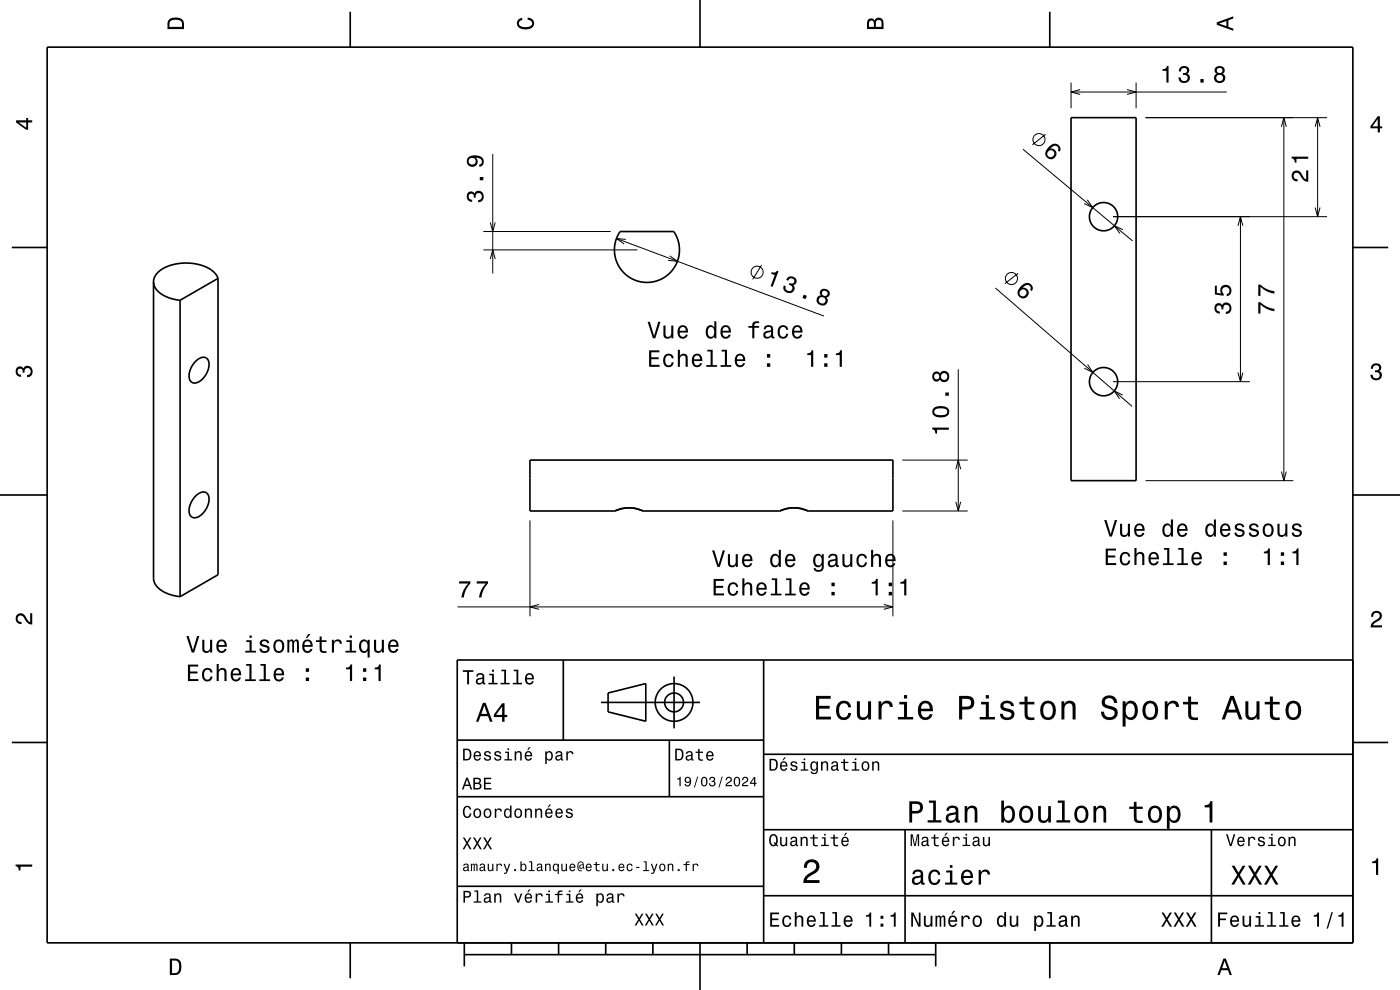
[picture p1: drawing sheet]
<svg xmlns="http://www.w3.org/2000/svg" width="297mm" height="210mm" viewBox="0 0 297 210" stroke-linecap="round" stroke-linejoin="round" font-family="sans-serif">
<g fill="none" stroke="#000" stroke-width=".21">
<path d="M227.2 17.5v5.5M227.2 19.5h33.1M229.1 19l-1.9 .5 1.9 .5M239.1 19l1.9 .5-1.9 .5M241 17.5v5.5M104.5 32.6v25.4M217 31.7l23.2 19.4M221.8 28.5l-2.8 2.2M243 25h38.5M271.8 26.9l.6-1.9 .5 1.9M272.4 25v77M279 26.9l.5-1.9 .5 1.9"/>
<path d="M279.5 25v21M102.5 53h32.7M102.5 49.1h27.1M104 47.2l.5 1.9 .6-1.9M104 54.9l.5-1.9 .6 1.9M130.8 50.6l44 16.4M132.8 50.8l-2-.2 1.6 1.2M142.1 54.3l1.6 1.1-2-.2M161.6 56.2l-1.9 3.1M216 58l-2.8 2.2M230.7 42.4l1.1 1.6-1.8-.8M236.1 46h45.4"/>
<path d="M238.2 48.7l-1.8-.8 1.2 1.6M262.6 47.9l.6-1.9 .5 1.9M263.2 46v35M279 44l.5 2 .5-2M203.3 78.3v30.1M211.1 61.1l29.1 25.1M230.7 77.3l1.1 1.7-1.8-.9M262.6 79l.6 2 .5-2M191.4 97.6h13.9M202.8 99.5l.5-1.9 .5 1.9M236.1 81h29.1M238.2 83.8l-1.8-.9 1.1 1.7"/>
<path d="M112.4 110.4v20.3M189.4 110.4v20.3M191.4 108.4h13.9M202.8 106.5l.5 1.9 .5-1.9M243 102h31.4M271.8 100l.6 2 .5-2M97.1 128.7h92.3M114.4 128.2l-2 .5 2 .6M187.5 128.2l1.9 .5-1.9 .6"/>
<circle cx="220.4" cy="29.6" r="1.28"/>
<circle cx="160.6" cy="57.7" r="1.28"/>
<circle cx="214.6" cy="59.1" r="1.28"/>
</g>
<g fill="none" stroke="#000" stroke-width=".35">
<path d="M10 10h277v190h-277zM74.3 2.5v7.5M148.5 0v10M222.7 2.5v7.5M227.2 25h13.8v77h-13.8zM2.5 52.5h7.5M32.6 59.8v62.9a4.3 4.3 0 0 0 3.6 3.5l2 .4M32.6 59.8a4.3 4.3 0 0 0 3.6 3.5l2 .4M46.3 59a6.2 6.2 0 0 0-5.5-3.1 8.6 8.6 0 0 0-7.7 2.4l-.4 .7-.1 .8M46.3 59v62.9l-8.1 4.7M46.3 59l-8.1 4.7M131.6 49.1h11.3a6.9 6.9 0 0 1-5.7 10.8 6.9 6.9 0 0 1-5.6-10.8z"/>
<path d="M287 52.5h7.5M38.2 63.7v62.9M41.5 76.6a1.6 1.6 0 0 1 2.6-.3 4 4 0 0 1-2.8 5 1.46 1.46 0 0 1-1.1-2.2l.5-1.3zM0 105h10M41.5 105.2a1.61 1.61 0 0 1 2.6-.3 4 4 0 0 1-2.8 4.9 1.46 1.46 0 0 1-1.1-2.1l.5-1.3zM130.4 108.4a6.9 6.9 0 0 1 6 0M130.4 108.4h-18v-10.8h77v10.8h-18M136.4 108.4h29M165.4 108.4a6.9 6.9 0 0 1 6 0M287 105h10M119.5 140v17M162 140v60"/>
<path d="M287 140h-190v60M2.5 157.5h7.5M97 157h65M127.5 149h21M129 147l8-2v8l-8-2zM142 157v12M143 143.5v11M287 157.5h7.5M97 169h65M162 176h125M162 160h125M192 176v24"/>
<path d="M257 176v24M97 188h65M162 190h125M74.3 200v7.5M98.5 202.5h100M98.5 200v5M108.5 200v2.5M118.5 200v2.5M128.5 200v2.5M138.5 200v2.5M148.5 200v10M158.5 200v2.5"/>
<path d="M168.5 200v2.5M178.5 200v2.5M188.5 200v2.5M198.5 200v5M222.7 200v7.5"/>
<circle cx="234.1" cy="46" r="3"/>
<circle cx="234.1" cy="81" r="3"/>
<circle cx="143" cy="149" r="2"/>
<circle cx="143" cy="149" r="4"/>
</g>
<g fill="#000">
<path d="M36 4a2.18 2.18 0 0 0-.5 2.2h3.5v-1.2a1.43 1.43 0 0 0-1.7-1.3zM36.3 4.4a2.15 2.15 0 0 1 2.2 .3l.1 1h-2.6v-1z" fill-rule="evenodd"/>
<path d="M109.9 4.2l.9-.4v.4a.7 .7 0 0 0-.7 .5 .7 .7 0 0 0 .3 .8 1.7 1.7 0 0 0 2.5-.5 .9 .9 0 0 0-1-.8v-.5a1.24 1.24 0 0 1 1.4 1.1 1.24 1.24 0 0 1-1 1.4 2.22 2.22 0 0 1-2.5-.7l-.2-.5z" fill-rule="evenodd"/>
<path d="M184.2 4.2l-.3 .7v1.3h3.5v-1.3a.98 .98 0 0 0-.7-1.1 .98 .98 0 0 0-1.2 .6 .84 .84 0 0 0-1.3-.2zM184.5 4.5a.54 .54 0 0 1 .6-.1 .54 .54 0 0 1 .3 .6v.7h-1zM185.9 4.4a.62 .62 0 0 1 .8-.1 .62 .62 0 0 1 .3 .6v.8h-1.2z" fill-rule="evenodd"/>
<path d="M246.6 14.7v.3h.8v2.5h.5v-3.5h-.3a.78 .78 0 0 1-1 .7zM250.4 14.3l-.3 .9h.4a.62 .62 0 0 1 .4-.8 .62 .62 0 0 1 .8 .3 .62 .62 0 0 1-.3 .8h-.4v.4a.72 .72 0 0 1 .9 .4 .72 .72 0 0 1-.5 1 .72 .72 0 0 1-.9-.5v-.4h-.5a1.18 1.18 0 0 0 1.5 1.2 1.18 1.18 0 0 0 .6-1.8l-.2-.2a.9 .9 0 0 0 .3-1.1 .9 .9 0 0 0-1-.5zM254.7 16.8v.7h.7v-.7zM257.9 14.3a.84 .84 0 0 0 .2 1.3 1.11 1.11 0 0 0-.4 1.6 1.11 1.11 0 0 0 1.5 .3 1.03 1.03 0 0 0 .7-.9 1.03 1.03 0 0 0-.5-1 .89 .89 0 0 0 .4-1.1 .89 .89 0 0 0-1.1-.5zM258 16.5a.71 .71 0 0 1 1.4 0 .71 .71 0 0 1-1.4 0zM258.1 15a.6 .6 0 0 1 1.2 0 .6 .6 0 0 1-1.2 0z" fill-rule="evenodd"/>
<path d="M258.1 4.7v.6l3.5 1.2v-.4l-1-.4v-1.4l1-.4v-.4zM258.6 5l1.6-.5v1z" fill-rule="evenodd"/>
<path d="M3.4 25.5v.5l2.1 1.5h.5v-1.5h.8v-.5h-.8v-.5h-.4v.5zM4 26h1.6v1.1z" fill-rule="evenodd"/>
<path d="M222.6 31.1a1.63 1.63 0 0 0-.4 2.4 1.15 1.15 0 0 0 1.9-.5 1.15 1.15 0 0 0-1.3-1.5 1.03 1.03 0 0 1 1.5-.4 .58 .58 0 0 1 .1 .8l.4 .3a1.18 1.18 0 0 0-.4-1.5 1.18 1.18 0 0 0-1.5 .1zM222.1 32.6a.75 .75 0 0 1 1.5 0 .75 .75 0 0 1-1.5 0z" fill-rule="evenodd"/>
<path d="M274.3 36.5a1.2 1.2 0 0 0-.2 1.3 1.2 1.2 0 0 0 1.2 .7v-.5a.71 .71 0 0 1-.9-.5 .71 .71 0 0 1 .5-.9 .71 .71 0 0 1 .9 .5 1.8 1.8 0 0 0 1.7 1.5v-2.4h-.4v1.9a2.23 2.23 0 0 1-1.2-1.5 1.11 1.11 0 0 0-1.6-.1zM274 33.2v.4a.77 .77 0 0 1 .7 .9h.3v-.8h2.5v-.5z" fill-rule="evenodd"/>
<path d="M292.3 24.7l-1.6 2.1v.4h1.6v.9h.4v-.9h.5v-.4h-.5v-2.1zM292.3 25.2v1.6h-1.1z" fill-rule="evenodd"/>
<path d="M99.3 40.9a1.17 1.17 0 0 0-.2 1.2 1.17 1.17 0 0 0 1.1 .7v-.4a.62 .62 0 0 1-.8-.4 .62 .62 0 0 1 .3-.8 .62 .62 0 0 1 .8 .3v.4h.4a.72 .72 0 0 1 .5-.9 .72 .72 0 0 1 .9 .5 .72 .72 0 0 1-.5 .9h-.4v.5a1.18 1.18 0 0 0 1.2-1.5 1.18 1.18 0 0 0-1.8-.6l-.1 .2a.86 .86 0 0 0-1.4-.1zM101.8 37.5v.7h.7v-.7zM99.4 33.3a1.17 1.17 0 0 0-.2 1.6 1.17 1.17 0 0 0 1.6 .2 1.17 1.17 0 0 0 .2-1.7 1.03 1.03 0 0 1 1.2 .9 .56 .56 0 0 1-.5 .6v.5a1.18 1.18 0 0 0 .9-1.3 1.18 1.18 0 0 0-1.1-1.1 2.92 2.92 0 0 0-2.1 .3zM99.4 34.2a.75 .75 0 0 1 1.5 0 .75 .75 0 0 1-1.5 0z" fill-rule="evenodd"/>
<path d="M137.7 74.3v3.5h2.2v-.4h-1.7v-1.2h1.5v-.4h-1.5v-1.1h1.7v-.4zM141 75.4a1.53 1.53 0 0 0 .8 2.5 1.07 1.07 0 0 0 1.1-1.1h-.4a.67 .67 0 0 1-.6 .7 .67 .67 0 0 1-.7-.6 1.11 1.11 0 0 1 .6-1.5 .59 .59 0 0 1 .7 .6h.4a1.09 1.09 0 0 0-.7-1 1.09 1.09 0 0 0-1.2 .4zM143.8 74.2v3.6h.4v-1.6a.63 .63 0 0 1 .6-.8 .63 .63 0 0 1 .7 .7v1.7h.4v-1.8a.88 .88 0 0 0-.6-.9 .88 .88 0 0 0-1.1 .4v-1.3zM147.1 75.4a1.54 1.54 0 0 0 .8 2.5 1.07 1.07 0 0 0 1-.9h-.4l-.2 .4-.4 .1a.76 .76 0 0 1-.7-.9h1.8a1.16 1.16 0 0 0-.5-1.4 1.16 1.16 0 0 0-1.4 .2zM147.4 75.6a.66 .66 0 0 1 .8-.1 .66 .66 0 0 1 .3 .7h-1.3zM150.1 74.2v.4h.6v2.8h-.9v.4h2.3v-.4h-.9v-3.2zM153.1 74.2v.4h.7v2.8h-.9v.4h2.2v-.4h-.9v-3.2zM156.2 75.4a1.54 1.54 0 0 0 .8 2.5 1.06 1.06 0 0 0 1.1-.9h-.5l-.2 .4-.4 .1a.76 .76 0 0 1-.7-.9h1.8a1.16 1.16 0 0 0-.5-1.4 1.16 1.16 0 0 0-1.4 .2zM156.5 75.6a.66 .66 0 0 1 .8-.1 .66 .66 0 0 1 .3 .7h-1.3zM162.7 77.1v.7h.7v-.7zM162.7 75.1v.8h.7v-.8z" fill-rule="evenodd"/>
<path d="M137.4 68.3l1.1 3.5h.5l1.1-3.5h-.5l-.8 2.9-.9-2.9zM140.7 69.1v1.7a.89 .89 0 0 0 .7 1 .89 .89 0 0 0 1-.4v.4h.4v-2.7h-.4v1.5a.65 .65 0 0 1-.4 .8 .65 .65 0 0 1-.8-.3v-2zM144 69.3a1.54 1.54 0 0 0 .8 2.6 1.06 1.06 0 0 0 1.1-.9h-.4l-.3 .3-.3 .2a.76 .76 0 0 1-.7-1h1.8a1.17 1.17 0 0 0-.5-1.3 1.17 1.17 0 0 0-1.5 .1zM144.4 69.6a.66 .66 0 0 1 .8-.2 .66 .66 0 0 1 .3 .8h-1.3zM150 69.3a1.57 1.57 0 0 0 .7 2.6l.5-.2 .3-.4v.5h.5v-3.7h-.5v1.4a.89 .89 0 0 0-1.5-.2zM150.3 69.6a.62 .62 0 0 1 .7-.2 .62 .62 0 0 1 .5 .6 1.12 1.12 0 0 1-.7 1.5 1.19 1.19 0 0 1-.5-1.9zM153.1 69.3a1.54 1.54 0 0 0 .8 2.6 1.06 1.06 0 0 0 1.1-.9h-.4l-.2 .3-.4 .2a.76 .76 0 0 1-.7-1h1.8a1.17 1.17 0 0 0-.5-1.3 1.17 1.17 0 0 0-1.5 .1zM153.5 69.6a.66 .66 0 0 1 .8-.2 .66 .66 0 0 1 .3 .8h-1.3zM158.8 69.1v.4h.8v2.3h.4v-2.3h1v-.4h-1l.1-.3 .3-.2h.6v-.4a1.04 1.04 0 0 0-1.4 .7v.2zM162.3 69.2l-.3 .6h.4a.55 .55 0 0 1 .7-.5 .55 .55 0 0 1 .4 .8h-.2a1 1 0 0 0-1.1 .3 1 1 0 0 0-.2 1 .94 .94 0 0 0 1.6 0l.1 .3 .6 .1v-.4h-.3v-1.6a1.02 1.02 0 0 0-1.7-.6zM162.5 70.7l1.1-.3a.77 .77 0 0 1-.2 .9 .77 .77 0 0 1-.9 .1zM165.3 69.3a1.53 1.53 0 0 0 .8 2.6 1.05 1.05 0 0 0 1.1-1.1h-.4a.67 .67 0 0 1-.6 .7 .67 .67 0 0 1-.7-.6 1.11 1.11 0 0 1 .6-1.5 .59 .59 0 0 1 .7 .6h.4a1.09 1.09 0 0 0-.8-1 1.09 1.09 0 0 0-1.1 .3zM168.3 69.3a1.54 1.54 0 0 0 .8 2.6 1.06 1.06 0 0 0 1.1-.9h-.4l-.3 .3-.3 .2a.76 .76 0 0 1-.7-1h1.7a1.17 1.17 0 0 0-.4-1.3 1.17 1.17 0 0 0-1.5 .1zM168.7 69.6a.66 .66 0 0 1 .8-.2 .66 .66 0 0 1 .3 .8h-1.3z" fill-rule="evenodd"/>
<path d="M163.7 57.7l-.1 .4 .8 .2-.9 2.4 .4 .1 1.2-3.3-.3-.1a.77 .77 0 0 1-1.1 .3zM167 58.9l-.2 .5 .4 .1a.62 .62 0 0 1 .6-.6 .62 .62 0 0 1 .6 .6 .62 .62 0 0 1-.4 .7l-.5-.2-.2 .4a.72 .72 0 0 1 .8 .7 .72 .72 0 0 1-.8 .7 .72 .72 0 0 1-.7-.8l.1-.3-.4-.2a1.18 1.18 0 0 0 1 1.7 1.18 1.18 0 0 0 1.2-1.5l-.2-.2a.9 .9 0 0 0 .7-.9 .9 .9 0 0 0-.8-.9l-.4-.1zM170.5 62.5l-.3 .7 .7 .3 .3-.8zM174.2 61.5a.8 .8 0 0 0-.1 1.1 1.11 1.11 0 0 0-.9 1.3 1.11 1.11 0 0 0 1.3 .9 1.03 1.03 0 0 0 1-.6 1.03 1.03 0 0 0-.2-1.1 .88 .88 0 0 0 .8-.9 .88 .88 0 0 0-.8-.9l-.4-.1zM173.7 63.7a.71 .71 0 0 1 1.4 0 .71 .71 0 0 1-1.4 0zM174.3 62.2a.6 .6 0 0 1 1.2 0 .6 .6 0 0 1-1.2 0z" fill-rule="evenodd"/>
<path d="M171.3 75v.3h.8v2.5h.4v-3.5h-.3a.77 .77 0 0 1-.9 .7zM174.8 77.1v.7h.7v-.7zM174.8 75.1v.8h.7v-.8zM177.3 75v.3h.8v2.5h.5v-3.5h-.3a.77 .77 0 0 1-1 .7z" fill-rule="evenodd"/>
<path d="M216.7 60.6a1.63 1.63 0 0 0-.4 2.4 1.15 1.15 0 0 0 1.9-.4 1.15 1.15 0 0 0-1.2-1.6 1.02 1.02 0 0 1 1.4-.4 .57 .57 0 0 1 .1 .8l.4 .4a1.18 1.18 0 0 0-.3-1.6 1.18 1.18 0 0 0-1.6 .1zM216.2 62.1a.75 .75 0 0 1 1.5 0 .75 .75 0 0 1-1.5 0z" fill-rule="evenodd"/>
<path d="M257.9 64.6a1.17 1.17 0 0 0-.2 1.2 1.17 1.17 0 0 0 1.1 .7v-.4a.62 .62 0 0 1-.8-.4 .62 .62 0 0 1 .3-.8 .62 .62 0 0 1 .8 .3v.4h.4a.72 .72 0 0 1 .5-.9 .72 .72 0 0 1 .9 .5 .72 .72 0 0 1-.5 .9h-.3v.5a1.18 1.18 0 0 0 1.1-1.5 1.18 1.18 0 0 0-1.8-.6l-.1 .2a.86 .86 0 0 0-1.4-.1zM257.7 60.6v1.9l1.9 .2v-.4a.8 .8 0 0 1-.2-1.2 .8 .8 0 0 1 1.2 .1 .8 .8 0 0 1-.4 1.2v.4a1.21 1.21 0 0 0 1.1-1.5 1.21 1.21 0 0 0-1.7-.8 1.21 1.21 0 0 0-.5 1.8l-1-.2v-1.5z" fill-rule="evenodd"/>
<path d="M266.9 64.1v2.4h.5v-1.9a5.2 5.2 0 0 0 3 1.4v-.5a5.3 5.3 0 0 1-3-1.4zM266.9 60.4v2.4h.5v-1.9a5.2 5.2 0 0 0 3 1.4v-.5a5.3 5.3 0 0 1-3-1.4z" fill-rule="evenodd"/>
<path d="M291.1 77.4a1.08 1.08 0 0 1 1.4-.2 1.08 1.08 0 0 1 .4 1.2l-.3 .3a1.06 1.06 0 0 1 .5 1.3 1.06 1.06 0 0 1-1.2 .7 1.1 1.1 0 0 1-1.2-1.2h.5a.71 .71 0 0 0 1 .8 .71 .71 0 0 0 .1-1.3h-.6v-.4a.61 .61 0 0 0 .8-.3 .61 .61 0 0 0-.2-.8 .61 .61 0 0 0-.9 .2l-.1 .5h-.5z" fill-rule="evenodd"/>
<path d="M3.6 78a.86 .86 0 0 1 1.4 .2 1.06 1.06 0 0 1 1.2-.6 1.06 1.06 0 0 1 .7 1.2 1.1 1.1 0 0 1-1.2 1.2v-.4a.71 .71 0 0 0 .8-1 .71 .71 0 0 0-1.3-.1v.6h-.4a.61 .61 0 0 0-.3-.8 .61 .61 0 0 0-.8 .2 .61 .61 0 0 0 .2 .8l.6 .2v.4a1.15 1.15 0 0 1-1.2-.6 1.15 1.15 0 0 1 .3-1.3z" fill-rule="evenodd"/>
<path d="M197.8 90.7v.3a.78 .78 0 0 1 .6 1h.4v-.8h2.5v-.5zM198.2 86.4a1.13 1.13 0 0 0-.4 1.3 1.13 1.13 0 0 0 1 .8 2.28 2.28 0 0 0 2.5-.6 1.14 1.14 0 0 0-.9-1.7 2.86 2.86 0 0 0-2.2 .2zM198.3 87a2.38 2.38 0 0 1 2.6 0v.7a2.37 2.37 0 0 1-2.6 0zM200.5 83.3v.7h.8v-.7zM198 79.1a1.06 1.06 0 0 0-.2 1.3 1.06 1.06 0 0 0 1.3 .4l.3-.3a1.11 1.11 0 0 0 1.5 .4 1.11 1.11 0 0 0 .4-1.5 1.03 1.03 0 0 0-.9-.7 1.03 1.03 0 0 0-1 .5l-.1-.2a.85 .85 0 0 0-1.3 .1zM199.6 79.9a.71 .71 0 0 1 1.4 0 .71 .71 0 0 1-1.4 0zM198.1 79.9a.6 .6 0 0 1 1.2 0 .6 .6 0 0 1-1.2 0z" fill-rule="evenodd"/>
<path d="M151.1 116.8l1.1 3.5h.5l1.1-3.5h-.5l-.9 2.9-.9-2.9zM154.4 117.5v1.8a.89 .89 0 0 0 .6 1 .89 .89 0 0 0 1.1-.5v.5h.4v-2.8h-.4v1.6a.65 .65 0 0 1-.4 .8 .65 .65 0 0 1-.8-.3v-2.1zM157.7 117.8a1.55 1.55 0 0 0 .8 2.6 1.06 1.06 0 0 0 1.1-.9h-.4l-.3 .3-.3 .2a.76 .76 0 0 1-.7-1h1.7a1.17 1.17 0 0 0-.5-1.3 1.17 1.17 0 0 0-1.4 .1zM158.1 118.1a.66 .66 0 0 1 .7-.2 .66 .66 0 0 1 .4 .8h-1.3zM163.7 117.8a1.57 1.57 0 0 0 .7 2.6l.5-.2 .3-.4v.5h.5v-3.7h-.5v1.4a.89 .89 0 0 0-1.5-.2zM164 118.1a.62 .62 0 0 1 .7-.2 .62 .62 0 0 1 .5 .5 1.12 1.12 0 0 1-.7 1.6 1.19 1.19 0 0 1-.5-1.9zM166.8 117.8a1.55 1.55 0 0 0 .8 2.6 1.06 1.06 0 0 0 1.1-.9h-.4l-.3 .3-.3 .2a.76 .76 0 0 1-.7-1h1.7a1.17 1.17 0 0 0-.4-1.3 1.17 1.17 0 0 0-1.5 .1zM167.2 118.1a.66 .66 0 0 1 .8-.2 .66 .66 0 0 1 .3 .8h-1.3zM172.8 117.8a1.58 1.58 0 0 0 .7 2.6l.5-.2 .3-.4a.73 .73 0 0 1-.3 1 .73 .73 0 0 1-1-.3h-.4a1.1 1.1 0 0 0 1.3 .8 1.1 1.1 0 0 0 .9-1.2v-2.6h-.5v.5l-.3-.4a.91 .91 0 0 0-1.2 .2zM173.1 118.1a.63 .63 0 0 1 .7-.2 .63 .63 0 0 1 .5 .6 1.11 1.11 0 0 1-.7 1.5 1.2 1.2 0 0 1-.5-1.9zM176 117.7l-.3 .6h.4a.55 .55 0 0 1 .7-.5 .55 .55 0 0 1 .4 .8h-.2a1 1 0 0 0-1.1 .2 1 1 0 0 0-.2 1.1 .93 .93 0 0 0 1.6 0l.1 .3 .6 .1v-.4h-.3v-1.6a1.02 1.02 0 0 0-1.7-.6zM176.1 119.2l1.1-.3a.77 .77 0 0 1-.2 .9 .77 .77 0 0 1-.8 0zM178.7 117.5v1.8a.89 .89 0 0 0 .6 1 .89 .89 0 0 0 1.1-.5v.5h.4v-2.8h-.4v1.6a.65 .65 0 0 1-.4 .8 .65 .65 0 0 1-.8-.3v-2.1zM182 117.8a1.53 1.53 0 0 0 .8 2.6 1.06 1.06 0 0 0 1.1-1.1h-.4a.67 .67 0 0 1-.6 .7 .67 .67 0 0 1-.7-.6 1.12 1.12 0 0 1 .6-1.6 .59 .59 0 0 1 .7 .6h.4a1.09 1.09 0 0 0-.7-.9 1.09 1.09 0 0 0-1.2 .3zM184.8 116.6v3.7h.4v-1.6a.63 .63 0 0 1 .4-.8 .63 .63 0 0 1 .8 .4l.1 2h.4v-1.8a.88 .88 0 0 0-.6-1 .88 .88 0 0 0-1.1 .4v-1.3zM188.1 117.8a1.54 1.54 0 0 0 .8 2.6 1.06 1.06 0 0 0 1-.9h-.4l-.2 .3-.4 .2a.76 .76 0 0 1-.7-1h1.8a1.16 1.16 0 0 0-.5-1.3 1.16 1.16 0 0 0-1.4 .1zM188.4 118.1a.66 .66 0 0 1 .8-.2 .66 .66 0 0 1 .3 .8h-1.3z" fill-rule="evenodd"/>
<path d="M234.6 116.4v3.5h2.2v-.5h-1.8v-1.1h1.6v-.5h-1.6v-1h1.8v-.4zM237.8 117.4a1.53 1.53 0 0 0 .9 2.6 1.06 1.06 0 0 0 1.1-1.1h-.4a.67 .67 0 0 1-.7 .7 .67 .67 0 0 1-.7-.6 1.11 1.11 0 0 1 .7-1.6 .6 .6 0 0 1 .6 .7h.5a1.09 1.09 0 0 0-.8-1 1.09 1.09 0 0 0-1.2 .3zM240.7 116.2v3.7h.4v-1.6a.64 .64 0 0 1 .4-.8 .64 .64 0 0 1 .8 .4v2h.5v-1.8a.88 .88 0 0 0-.6-1 .88 .88 0 0 0-1.1 .4v-1.3zM243.9 117.4a1.54 1.54 0 0 0 .8 2.6 1.06 1.06 0 0 0 1.1-.9h-.4l-.2 .3-.4 .2a.76 .76 0 0 1-.7-1h1.8a1.16 1.16 0 0 0-.5-1.3 1.16 1.16 0 0 0-1.5 .1zM244.3 117.7a.66 .66 0 0 1 .8-.2 .66 .66 0 0 1 .3 .8h-1.3zM246.9 116.2v.4h.7v2.9h-.9v.4h2.3v-.4h-.9v-3.3zM250 116.2v.4h.6v2.9h-.9v.4h2.3v-.4h-.9v-3.3zM253 117.4a1.54 1.54 0 0 0 .8 2.6 1.05 1.05 0 0 0 1.1-.9h-.4l-.2 .3-.4 .2a.76 .76 0 0 1-.7-1h1.8a1.16 1.16 0 0 0-.5-1.3 1.16 1.16 0 0 0-1.5 .1zM253.4 117.7a.66 .66 0 0 1 .8-.2 .66 .66 0 0 1 .3 .8h-1.3zM259.6 119.1v.8h.7v-.8zM259.6 117.2v.7h.7v-.7z" fill-rule="evenodd"/>
<path d="M234.2 110.3l1.2 3.5h.5l1.1-3.5h-.5l-.9 3-.9-3zM237.6 111.1v1.8a.89 .89 0 0 0 .6 1 .89 .89 0 0 0 1.1-.5v.4h.4v-2.7h-.4v1.6a.65 .65 0 0 1-.4 .7 .65 .65 0 0 1-.8-.3v-2zM240.9 111.4a1.54 1.54 0 0 0 .8 2.5 1.06 1.06 0 0 0 1.1-.9h-.5l-.2 .4-.4 .1a.76 .76 0 0 1-.7-.9h1.8a1.17 1.17 0 0 0-.5-1.4 1.17 1.17 0 0 0-1.4 .2zM241.2 111.6a.66 .66 0 0 1 .8-.1 .66 .66 0 0 1 .4 .7h-1.4zM246.9 111.4a1.58 1.58 0 0 0 .7 2.5l.5-.1 .3-.4v.4h.4v-3.6h-.4v1.3a.89 .89 0 0 0-1.5-.1zM247.2 111.7a.62 .62 0 0 1 .7-.3 .62 .62 0 0 1 .4 .6 1.12 1.12 0 0 1-.6 1.5 1.19 1.19 0 0 1-.5-1.8zM250 111.4a1.54 1.54 0 0 0 .8 2.5 1.06 1.06 0 0 0 1.1-.9h-.5l-.2 .4-.3 .1a.76 .76 0 0 1-.7-.9h1.7a1.17 1.17 0 0 0-.5-1.4 1.17 1.17 0 0 0-1.4 .2zM250.3 111.6a.66 .66 0 0 1 .8-.1 .66 .66 0 0 1 .4 .7h-1.3zM256 111.4a1.58 1.58 0 0 0 .7 2.5l.5-.1 .3-.4v.4h.4v-3.6h-.4v1.3a.89 .89 0 0 0-1.5-.1zM256.3 111.7a.62 .62 0 0 1 .7-.3 .62 .62 0 0 1 .5 .6 1.12 1.12 0 0 1-.7 1.5 1.19 1.19 0 0 1-.5-1.8zM259.1 111.4a1.54 1.54 0 0 0 .8 2.5 1.06 1.06 0 0 0 1.1-.9h-.4l-.3 .4-.3 .1a.76 .76 0 0 1-.7-.9h1.7a1.16 1.16 0 0 0-.4-1.4 1.16 1.16 0 0 0-1.5 .2zM259.5 111.6a.66 .66 0 0 1 .8-.1 .66 .66 0 0 1 .3 .7h-1.3zM262.2 111.2a.76 .76 0 0 0-.2 .9 .76 .76 0 0 0 .7 .5l.9 .3a.63 .63 0 0 1-.6 .7 .63 .63 0 0 1-.7-.6h-.4a1.07 1.07 0 0 0 1.2 .9 1.07 1.07 0 0 0 .9-1.2l-.4-.4-1.1-.3a.54 .54 0 0 1 .4-.7 .54 .54 0 0 1 .6 .5h.5a1.03 1.03 0 0 0-.7-.8 1.03 1.03 0 0 0-1.1 .2zM265.2 111.2a.76 .76 0 0 0-.2 .9 .76 .76 0 0 0 .7 .5l.9 .3a.63 .63 0 0 1-.6 .7 .63 .63 0 0 1-.7-.6h-.4a1.07 1.07 0 0 0 1.2 .9 1.07 1.07 0 0 0 .9-1.2l-.4-.4-1.1-.3a.54 .54 0 0 1 .4-.7 .54 .54 0 0 1 .7 .5h.4a1.03 1.03 0 0 0-.7-.8 1.03 1.03 0 0 0-1.1 .2zM268.2 111.4a1.53 1.53 0 0 0 .8 2.5 1.48 1.48 0 0 0 1.2-1.4 1.48 1.48 0 0 0-1.2-1.5l-.5 .1zM268.5 111.7a.67 .67 0 0 1 .7-.3 .67 .67 0 0 1 .5 .6 1.11 1.11 0 0 1-.7 1.5 1.17 1.17 0 0 1-.5-1.8zM271 111.1v1.8a.89 .89 0 0 0 .6 1 .89 .89 0 0 0 1.1-.5v.4h.4v-2.7h-.4v1.6a.65 .65 0 0 1-.4 .7 .65 .65 0 0 1-.8-.3l-.1-2zM274.3 111.2a.76 .76 0 0 0-.2 .9 .76 .76 0 0 0 .7 .5l.9 .3a.63 .63 0 0 1-.6 .7 .63 .63 0 0 1-.6-.6h-.5a1.07 1.07 0 0 0 1.2 .9 1.07 1.07 0 0 0 .9-1.2l-.4-.4-1.1-.3a.53 .53 0 0 1 .4-.7 .53 .53 0 0 1 .7 .5h.4a1.03 1.03 0 0 0-.7-.8 1.03 1.03 0 0 0-1.1 .2z" fill-rule="evenodd"/>
<path d="M268.1 117v.4h.8v2.5h.5v-3.6h-.3a.77 .77 0 0 1-1 .7zM271.7 119.1v.8h.7v-.8zM271.7 117.2v.7h.7v-.7zM274.2 117v.4h.8v2.5h.5v-3.6h-.4a.77 .77 0 0 1-.9 .7z" fill-rule="evenodd"/>
<path d="M3.6 130.4a1.22 1.22 0 0 1 2 .7l.4 .6 .4 .3v-1.9h.4v2.4a1.8 1.8 0 0 1-1.7-1.4 .71 .71 0 0 0-.9-.5 .71 .71 0 0 0-.5 .8 .71 .71 0 0 0 .9 .5v.5a1.18 1.18 0 0 1-1.2-.7 1.18 1.18 0 0 1 .2-1.3z" fill-rule="evenodd"/>
<path d="M39.5 134.9l1.2 3.5h.5l1.1-3.5h-.5l-.9 3-.9-3zM42.9 135.7v1.8a.89 .89 0 0 0 .6 1 .89 .89 0 0 0 1.1-.5v.4h.4v-2.7h-.4v1.6a.65 .65 0 0 1-.4 .8 .65 .65 0 0 1-.8-.4l-.1-2zM46.2 136a1.54 1.54 0 0 0 .8 2.5 1.06 1.06 0 0 0 1.1-.9h-.5l-.2 .4-.4 .1a.76 .76 0 0 1-.7-.9h1.8a1.17 1.17 0 0 0-.5-1.4 1.17 1.17 0 0 0-1.4 .2zM46.5 136.2a.66 .66 0 0 1 .8-.1 .66 .66 0 0 1 .4 .7h-1.4zM52.2 135.8v.4h.7v1.8h-.9v.4h2.3v-.4h-.9v-2.2zM52.9 134.8v.5h.5v-.5zM55.4 135.8a.76 .76 0 0 0-.3 .9 .76 .76 0 0 0 .8 .5l.8 .3a.63 .63 0 0 1-.6 .7 .63 .63 0 0 1-.6-.6h-.5a1.07 1.07 0 0 0 1.2 .9 1.07 1.07 0 0 0 .9-1.2l-.4-.3-1.1-.4a.54 .54 0 0 1 .5-.7 .54 .54 0 0 1 .6 .5h.4a1.03 1.03 0 0 0-.7-.8 1.03 1.03 0 0 0-1 .2zM58.3 136a1.53 1.53 0 0 0 .8 2.5 1.48 1.48 0 0 0 1.2-1.4 1.48 1.48 0 0 0-1.2-1.5l-.4 .1zM58.6 136.3a.67 .67 0 0 1 .7-.3 .67 .67 0 0 1 .5 .6 1.11 1.11 0 0 1-.7 1.5 1.17 1.17 0 0 1-.5-1.8zM61 135.7v2.7h.4v-2.1l.2-.3h.3l.1 .3v2.1h.4v-2.1l.4-.3 .2 .1v.4v1.9h.4v-1.8a.69 .69 0 0 0-.5-1l-.6 .4-.1-.3-.4-.1-.4 .4v-.3zM65.4 134.5l-.5 .8h.3l.7-.8zM64.4 136a1.54 1.54 0 0 0 .8 2.5 1.06 1.06 0 0 0 1.1-.9h-.4l-.3 .4-.3 .1a.76 .76 0 0 1-.7-.9h1.7a1.16 1.16 0 0 0-.5-1.4 1.16 1.16 0 0 0-1.4 .2zM64.8 136.2a.66 .66 0 0 1 .7-.1 .66 .66 0 0 1 .4 .7h-1.3zM67.8 135v.8h-.8v.4h.8v1.8a1.05 1.05 0 0 0 1.5 .5v-.4a.68 .68 0 0 1-1-.3l-.1-1.6h1.1v-.4h-1.1v-.8zM70.4 135.7v2.7h.5v-1.5a.67 .67 0 0 1 .3-.8 .67 .67 0 0 1 .8 .2l.1 .3h.4a.89 .89 0 0 0-.7-1 .89 .89 0 0 0-1 .6v-.5zM73.5 135.8v.4h.7v1.8h-.9v.4h2.3v-.4h-1v-2.2zM74.2 134.8v.5h.5v-.5zM76.4 136a1.57 1.57 0 0 0 .8 2.5l.4-.1 .4-.4v1.5h.4v-3.8h-.4v.4l-.2-.2a.87 .87 0 0 0-1.4 .1zM76.8 136.3a.62 .62 0 0 1 .7-.3 .62 .62 0 0 1 .4 .6 1.11 1.11 0 0 1-.6 1.5 1.19 1.19 0 0 1-.5-1.8zM79.3 135.7v1.8a.89 .89 0 0 0 .7 1 .89 .89 0 0 0 1-.5v.4h.4v-2.7h-.4v1.6a.65 .65 0 0 1-.4 .8 .65 .65 0 0 1-.8-.4v-2zM82.6 136a1.54 1.54 0 0 0 .8 2.5 1.06 1.06 0 0 0 1.1-.9h-.4l-.3 .4-.3 .1a.76 .76 0 0 1-.7-.9h1.8a1.17 1.17 0 0 0-.5-1.4 1.17 1.17 0 0 0-1.5 .2zM83 136.2a.66 .66 0 0 1 .8-.1 .66 .66 0 0 1 .3 .7h-1.3z" fill-rule="evenodd"/>
<path d="M97.4 123.3v.5h1.9a5.2 5.2 0 0 0-1.4 2.9h.5a5.3 5.3 0 0 1 1.4-3v-.4zM101.1 123.3v.5h1.9a5.2 5.2 0 0 0-1.4 2.9h.5a5.3 5.3 0 0 1 1.4-3v-.4z" fill-rule="evenodd"/>
<path d="M151.4 122.8v3.5h2.2v-.4h-1.8v-1.2h1.6v-.4h-1.6v-1.1h1.8v-.4zM154.7 123.9a1.53 1.53 0 0 0 .8 2.5 1.07 1.07 0 0 0 1.1-1.1h-.4a.67 .67 0 0 1-.7 .7 .67 .67 0 0 1-.7-.6 1.11 1.11 0 0 1 .7-1.5 .6 .6 0 0 1 .7 .6h.4a1.09 1.09 0 0 0-.8-1 1.09 1.09 0 0 0-1.1 .4zM157.5 122.7v3.6h.4v-1.6a.63 .63 0 0 1 .4-.7 .63 .63 0 0 1 .8 .3v2h.5v-1.8a.88 .88 0 0 0-.6-1 .88 .88 0 0 0-1.1 .5v-1.3zM160.7 123.9a1.54 1.54 0 0 0 .8 2.5 1.06 1.06 0 0 0 1.1-.9h-.4l-.2 .4-.4 .1a.76 .76 0 0 1-.7-.9h1.8a1.16 1.16 0 0 0-.5-1.4 1.16 1.16 0 0 0-1.5 .2zM161.1 124.1a.66 .66 0 0 1 .8-.1 .66 .66 0 0 1 .3 .7h-1.3zM163.7 122.7v.4h.7v2.8h-.9v.4h2.3v-.4h-.9v-3.2zM166.8 122.7v.4h.7v2.8h-1v.4h2.3v-.4h-.9v-3.2zM169.8 123.9a1.54 1.54 0 0 0 .8 2.5 1.06 1.06 0 0 0 1.1-.9h-.4l-.2 .4-.4 .1a.76 .76 0 0 1-.7-.9h1.8a1.16 1.16 0 0 0-.5-1.4 1.16 1.16 0 0 0-1.5 .2zM170.2 124.1a.66 .66 0 0 1 .8-.1 .66 .66 0 0 1 .3 .7h-1.3zM176.4 125.6v.7h.7v-.7zM176.4 123.6v.7h.7v-.7z" fill-rule="evenodd"/>
<path d="M184.9 123.5v.3h.8v2.5h.5v-3.5h-.3a.77 .77 0 0 1-1 .7zM188.5 125.6v.7h.7v-.7zM188.5 123.6v.7h.7v-.7zM191 123.5v.3h.8v2.5h.5v-3.5h-.4a.77 .77 0 0 1-.9 .7z" fill-rule="evenodd"/>
<path d="M291.2 129.9a1.18 1.18 0 0 1 1.9 .3 1.18 1.18 0 0 1-1 1.7l-.5 .3-.3 .5h1.9v.4h-2.4a1.8 1.8 0 0 1 1.4-1.8 .71 .71 0 0 0 .5-.8 .71 .71 0 0 0-.9-.5 .71 .71 0 0 0-.5 .8h-.4z" fill-rule="evenodd"/>
<path d="M39.9 141v3.5h2.2v-.5h-1.8v-1.1h1.6v-.5h-1.6v-1h1.8v-.4zM43.1 142a1.53 1.53 0 0 0 .9 2.6 1.06 1.06 0 0 0 1.1-1.1h-.4a.67 .67 0 0 1-.7 .7 .67 .67 0 0 1-.7-.6 1.12 1.12 0 0 1 .7-1.5 .6 .6 0 0 1 .6 .6h.5a1.09 1.09 0 0 0-.8-1 1.09 1.09 0 0 0-1.2 .3zM46 140.9v3.6h.4v-1.6a.64 .64 0 0 1 .4-.8 .64 .64 0 0 1 .8 .4v2h.5v-1.8a.88 .88 0 0 0-.6-1 .88 .88 0 0 0-1.1 .5v-1.3zM49.2 142a1.54 1.54 0 0 0 .8 2.6 1.05 1.05 0 0 0 1.1-.9h-.4l-.2 .3-.4 .2a.75 .75 0 0 1-.7-1h1.8a1.16 1.16 0 0 0-.5-1.3 1.16 1.16 0 0 0-1.5 .1zM49.6 142.3a.66 .66 0 0 1 .8-.2 .66 .66 0 0 1 .3 .8h-1.3zM52.2 140.9v.3h.7v2.9h-.9v.4h2.3v-.4h-.9v-3.2zM55.3 140.9v.3h.6v2.9h-.9v.4h2.3v-.4h-.9v-3.2zM58.3 142a1.54 1.54 0 0 0 .8 2.6 1.05 1.05 0 0 0 1.1-.9h-.4l-.2 .3-.4 .2a.75 .75 0 0 1-.7-1h1.8a1.16 1.16 0 0 0-.5-1.3 1.16 1.16 0 0 0-1.5 .1zM58.7 142.3a.66 .66 0 0 1 .8-.2 .66 .66 0 0 1 .3 .8h-1.3zM64.9 143.7v.8h.7v-.8zM64.9 141.8v.7h.7v-.7z" fill-rule="evenodd"/>
<path d="M73.4 141.6v.4h.8v2.5h.5v-3.6h-.3a.77 .77 0 0 1-1 .7zM77 143.7v.8h.7v-.8zM77 141.8v.7h.7v-.7zM79.5 141.6v.4h.8v2.5h.5v-3.6h-.4a.77 .77 0 0 1-.9 .7z" fill-rule="evenodd"/>
<path d="M98.2 158.8v2.5h.9a1.37 1.37 0 0 0 .7-2.2 1.56 1.56 0 0 0-1.6-.3zM98.6 159.1a.98 .98 0 0 1 1.1 .7 .98 .98 0 0 1-.6 1.2h-.5zM100.7 159.6a1.04 1.04 0 0 0-.2 1.2 1.04 1.04 0 0 0 1 .5l.5-.5h-.3l-.4 .3a.54 .54 0 0 1-.5-.7h1.3a.83 .83 0 0 0-.4-.9 .83 .83 0 0 0-1 .1zM100.9 159.7l.2-.1a.47 .47 0 0 1 .5 .1 .47 .47 0 0 1 .1 .5h-.9zM102.9 159.5l-.2 .1a.69 .69 0 0 0 .9 .9l.2 .1a.43 .43 0 0 1-.4 .5 .43 .43 0 0 1-.4-.4h-.3a.74 .74 0 0 0 .9 .7 .74 .74 0 0 0 .5-1l-1-.4a.38 .38 0 0 1 .3-.5 .38 .38 0 0 1 .4 .4h.3a.78 .78 0 0 0-1.2-.4zM105.1 159.5l-.2 .1a.69 .69 0 0 0 .9 .9l.2 .1a.43 .43 0 0 1-.4 .5 .43 .43 0 0 1-.5-.4h-.3a.74 .74 0 0 0 .9 .7 .74 .74 0 0 0 .5-1l-.9-.4a.38 .38 0 0 1 .3-.5 .38 .38 0 0 1 .4 .4h.3a.77 .77 0 0 0-1.2-.4zM107.2 159.4v.3h.5v1.3h-.7v.3h1.6v-.3h-.6v-1.6zM107.7 158.7v.4h.3v-.4zM109.2 159.4v1.9h.3v-1.1a.45 .45 0 0 1 .4-.6 .45 .45 0 0 1 .5 .5v1.2h.3v-1.3a.63 .63 0 0 0-.5-.7 .63 .63 0 0 0-.7 .4v-.3zM112.2 158.5l-.4 .6h.3l.5-.6zM111.5 159.6a1.04 1.04 0 0 0-.2 1.2 1.04 1.04 0 0 0 1.1 .5l.5-.5h-.3l-.5 .3a.54 .54 0 0 1-.5-.7h1.3a.83 .83 0 0 0-.4-.9 .83 .83 0 0 0-1 .1zM111.8 159.7l.1-.1a.48 .48 0 0 1 .5 .1 .48 .48 0 0 1 .2 .5h-1zM115.7 159.4v2.7h.3v-1.1a.66 .66 0 0 0 .7 .4 .66 .66 0 0 0 .5-.6 .91 .91 0 0 0 0-1.1 .91 .91 0 0 0-1-.3l-.2 .3v-.3zM116.1 159.8a.45 .45 0 0 1 .5-.2 .45 .45 0 0 1 .3 .4 .65 .65 0 0 1 .1 .8 .65 .65 0 0 1-.7 .2 .98 .98 0 0 1-.2-1.2zM118.1 159.5l-.2 .4h.3a.39 .39 0 0 1 .4-.3 .39 .39 0 0 1 .3 .5h-.1a.65 .65 0 0 0-1 .4 .65 .65 0 0 0 .6 .9l.6-.3 .1 .2h.4v-.2l-.2-.1v-1.1a.72 .72 0 0 0-.5-.6 .72 .72 0 0 0-.7 .2zM118.2 160.6l.8-.3a.55 .55 0 0 1-.2 .7 .55 .55 0 0 1-.6 0zM120.1 159.4v1.9h.4v-1.1a.47 .47 0 0 1 .2-.6 .47 .47 0 0 1 .6 .2v.2h.4a.64 .64 0 0 0-.5-.7 .64 .64 0 0 0-.8 .4v-.3z" fill-rule="evenodd"/>
<path d="M98.2 142.2v.3h.9v2.7h.4v-2.7h.9v-.3zM101.3 143l-.3 .5h.4a.47 .47 0 0 1 .5-.4 .47 .47 0 0 1 .4 .6l-.2 .1a.84 .84 0 0 0-1 .2 .84 .84 0 0 0 0 1.1 .9 .9 0 0 0 1.3-.2l.1 .2 .5 .1v-.3l-.3-.1v-1.3a.87 .87 0 0 0-1.4-.5zM101.4 144.3l.9-.3a.66 .66 0 0 1-.1 .7 .66 .66 0 0 1-.8 .1zM103.8 142.9v.3h.6v1.6h-.8v.4h2v-.4h-.8v-1.9zM104.4 142.1v.4h.4v-.4zM106.4 142.1v.3h.6v2.4h-.8v.4h1.9v-.4h-.7v-2.7zM109 142.1v.3h.6v2.4h-.8v.4h1.9v-.4h-.7v-2.7zM111.6 143.1a1.32 1.32 0 0 0 .7 2.1 .9 .9 0 0 0 .9-.7h-.3l-.2 .3-.4 .1a.65 .65 0 0 1-.6-.8h1.6a1 1 0 0 0-.4-1.2 1 1 0 0 0-1.3 .2zM111.9 143.3a.57 .57 0 0 1 .7-.1 .57 .57 0 0 1 .3 .6h-1.2z" fill-rule="evenodd"/>
<path d="M102.4 149.1l-1.4 4h.5l.4-1.2h1.6l.4 1.2h.6l-1.5-4zM102.7 149.7l.7 1.7h-1.3zM106.5 149.2l-1.7 2.4v.5h1.7v1h.5v-1h.6v-.5h-.6v-2.4zM106.5 149.9v1.7h-1.3z" fill-rule="evenodd"/>
<path d="M143.2 158.8v2.5h.9a1.37 1.37 0 0 0 .7-2.2 1.56 1.56 0 0 0-1.6-.3zM143.6 159.1a.98 .98 0 0 1 1.1 .7 .98 .98 0 0 1-.6 1.2h-.5zM145.7 159.5l-.2 .4h.3a.39 .39 0 0 1 .5-.3 .39 .39 0 0 1 .3 .5h-.2a.65 .65 0 0 0-.9 .4 .65 .65 0 0 0 .5 .9l.7-.3v.2h.4v-.2l-.1-.1-.1-1.1a.73 .73 0 0 0-.4-.6 .73 .73 0 0 0-.8 .2zM145.8 160.6l.8-.3a.55 .55 0 0 1-.1 .7 .55 .55 0 0 1-.7 0zM148.1 158.9v.5h-.5v.3h.5v1.3a.75 .75 0 0 0 1 .4v-.3a.48 .48 0 0 1-.7-.3v-1.1h.7v-.3h-.7v-.5zM150 159.6a1.04 1.04 0 0 0-.2 1.2 1.04 1.04 0 0 0 1.1 .5l.5-.5h-.4l-.4 .3a.54 .54 0 0 1-.5-.7h1.3a.83 .83 0 0 0-.4-.9 .83 .83 0 0 0-1 .1zM150.3 159.7l.1-.1a.48 .48 0 0 1 .5 .1 .48 .48 0 0 1 .2 .5h-1z" fill-rule="evenodd"/>
<path d="M173.1 147.6v5h3.2v-.6h-2.5v-1.7h2.2v-.6h-2.2v-1.5h2.4v-.6zM177.8 149.2a2.59 2.59 0 0 0 .5 3.4 1.58 1.58 0 0 0 2.3-1.4h-.6a.95 .95 0 0 1-.9 1 .95 .95 0 0 1-1-.9 1.59 1.59 0 0 1 .9-2.1 .85 .85 0 0 1 .9 .8h.7a1.56 1.56 0 0 0-1.1-1.3 1.56 1.56 0 0 0-1.7 .5zM181.8 148.8v2.5a1.27 1.27 0 0 0 .9 1.4 1.27 1.27 0 0 0 1.5-.7v.6h.6v-3.8h-.6v2.2a.92 .92 0 0 1-.6 1.1 .92 .92 0 0 1-1.2-.4v-2.9zM186.4 148.8v3.8h.6v-2.2a.95 .95 0 0 1 .5-1.1 .95 .95 0 0 1 1.2 .3l.1 .4h.6a1.28 1.28 0 0 0-1-1.4 1.28 1.28 0 0 0-1.4 .8v-.6zM190.8 148.9v.5h1v2.7h-1.3v.5h3.2v-.5h-1.3v-3.2zM191.8 147.4v.8h.6v-.8zM195.1 149.2a2.62 2.62 0 0 0 .5 3.4 1.57 1.57 0 0 0 2.2-1.1h-.6l-.3 .5-.5 .2a1.08 1.08 0 0 1-1-1.3h2.5a1.66 1.66 0 0 0-.7-2 1.66 1.66 0 0 0-2.1 .3zM195.6 149.5a.94 .94 0 0 1 1.2-.2 .94 .94 0 0 1 .5 1h-1.9zM203.5 147.6v5h.6v-2.1h.8a1.47 1.47 0 0 0 1.8-1.2 1.47 1.47 0 0 0-1.5-1.7zM204.1 148.2a1.6 1.6 0 0 1 1.8 .5 .86 .86 0 0 1 0 .9 .86 .86 0 0 1-.9 .3h-.9zM208.1 148.9v.5h1v2.7h-1.3v.5h3.3v-.5h-1.3v-3.2zM209.1 147.4v.8h.7v-.8zM212.6 148.9a1.08 1.08 0 0 0-.3 1.2 1.08 1.08 0 0 0 1 .7l1.1 .4a.57 .57 0 0 1 .2 .6 .57 .57 0 0 1-.5 .4 .96 .96 0 0 1-1.4-.8h-.6a1.6 1.6 0 0 0 1.3 1.4 1.6 1.6 0 0 0 1.7-.8 1.13 1.13 0 0 0-1-1.6l-1.1-.3-.2-.4a.87 .87 0 0 1 .9-.5 .87 .87 0 0 1 .8 .6h.6a1.4 1.4 0 0 0-2.1-1.1zM217.4 147.8v1.1h-1.1v.5h1.1v2.6l.2 .4 .4 .3h1.4v-.5a.97 .97 0 0 1-1.4-.5v-2.3h1.4v-.5h-1.4v-1.1zM221.1 149.2a2.56 2.56 0 0 0 .5 3.4 1.72 1.72 0 0 0 1.8-.2 1.72 1.72 0 0 0 .6-1.7 1.7 1.7 0 0 0-.9-1.9 1.7 1.7 0 0 0-2 .4zM221.6 149.6a.96 .96 0 0 1 1-.4 .96 .96 0 0 1 .7 .8 1.59 1.59 0 0 1-1 2.2 1.19 1.19 0 0 1-1-1.5zM225.2 148.8v3.8h.6v-2.2a.97 .97 0 0 1 .5-1.1 .97 .97 0 0 1 1.1 .2l.1 .7v2.4h.7v-2.5a1.27 1.27 0 0 0-.9-1.4 1.27 1.27 0 0 0-1.5 .6v-.5zM234.1 147.9a1.38 1.38 0 0 0-.3 1.5 1.38 1.38 0 0 0 1.3 .9 1.25 1.25 0 0 1 1.4 .9 1.15 1.15 0 0 1-1.3 .9 1.15 1.15 0 0 1-1-1.1h-.7a1.8 1.8 0 0 0 1.7 1.8 1.8 1.8 0 0 0 1.9-1.6 1.46 1.46 0 0 0-1.5-1.4l-.6-.2a.83 .83 0 0 1-.5-1.1 .83 .83 0 0 1 1.2-.3l.5 .5 .1 .4h.7a1.67 1.67 0 0 0-1-1.6 1.67 1.67 0 0 0-1.9 .4zM238.2 148.8v5.3h.6v-2.1a1.32 1.32 0 0 0 1.4 .7 1.32 1.32 0 0 0 1.1-1.1 2.43 2.43 0 0 0-.8-2.8 1.21 1.21 0 0 0-1.7 .5v-.5zM239.1 149.6a.9 .9 0 0 1 .9-.4 .9 .9 0 0 1 .7 .8 1.61 1.61 0 0 1-.9 2.2 1.18 1.18 0 0 1-1-1.5zM242.8 149.2a2.56 2.56 0 0 0 .5 3.4 1.72 1.72 0 0 0 1.8-.2 1.72 1.72 0 0 0 .6-1.7 1.7 1.7 0 0 0-.9-1.9 1.7 1.7 0 0 0-2 .4zM243.3 149.6a.96 .96 0 0 1 1-.4 .96 .96 0 0 1 .7 .8 1.59 1.59 0 0 1-1 2.2 1.19 1.19 0 0 1-1-1.5zM247.1 148.8v3.8h.6v-2.2a.95 .95 0 0 1 .5-1.1 .95 .95 0 0 1 1.2 .3l.1 .4h.6a1.28 1.28 0 0 0-1-1.4 1.28 1.28 0 0 0-1.4 .8v-.6zM252 147.8v1.1h-1v.5h1l.1 2.6 .2 .4 .4 .3h1.4v-.5a.97 .97 0 0 1-1.4-.5v-2.3h1.4v-.5h-1.4v-1.1zM261 147.6l-1.8 5h.6l.6-1.4h2l.5 1.4h.7l-1.9-5zM261.4 148.3l.7 2.2h-1.5zM264.2 148.8v2.5a1.27 1.27 0 0 0 .9 1.4 1.27 1.27 0 0 0 1.5-.7v.6h.6v-3.8h-.6v2.2a.92 .92 0 0 1-.6 1.1 .92 .92 0 0 1-1.1-.4l-.1-2.9zM269.4 147.8v1.1h-1.1v.5h1.1v2.6l.2 .4 .4 .3 .7 .1 .8-.1v-.5a.97 .97 0 0 1-1.4-.5l-.1-2.3h1.5v-.5h-1.5v-1.1zM273.1 149.2a2.56 2.56 0 0 0 .6 3.4 1.72 1.72 0 0 0 1.8-.2 1.72 1.72 0 0 0 .6-1.7 1.7 1.7 0 0 0-.9-1.9 1.7 1.7 0 0 0-2.1 .4zM273.6 149.6a.96 .96 0 0 1 1-.4 .96 .96 0 0 1 .7 .8 1.59 1.59 0 0 1-.9 2.2 1.19 1.19 0 0 1-1.1-1.5z" fill-rule="evenodd"/>
<path d="M98.9 165l-.9 2.5h.3l.3-.8h1l.2 .8h.4l-.9-2.5zM99.1 165.3l.4 1.1h-.8zM100.4 165v2.5h1a.7 .7 0 0 0 .7-.6 .7 .7 0 0 0-.4-.8 .61 .61 0 0 0 .3-.7 .61 .61 0 0 0-.7-.4zM100.8 165.3h.5a.38 .38 0 0 1 .4 .4 .38 .38 0 0 1-.5 .3h-.4zM100.8 166.3h.5a.44 .44 0 0 1 .5 .4 .44 .44 0 0 1-.5 .5h-.5zM102.7 165v2.5h1.5v-.3h-1.2v-.9h1.1v-.3h-1.1v-.7h1.2v-.3z" fill-rule="evenodd"/>
<path d="M98.4 171.2a1.45 1.45 0 0 0 .7 2.3 .94 .94 0 0 0 .9-1h-.3a.59 .59 0 0 1-.8 .7 1.31 1.31 0 0 1 .2-2l.3 .1 .2 .4h.4a.85 .85 0 0 0-.6-.8 .85 .85 0 0 0-1 .3zM100.6 171.7a1.04 1.04 0 0 0-.1 1.3 1.04 1.04 0 0 0 1.1 .5 1.04 1.04 0 0 0 .5-1.3 1.04 1.04 0 0 0-1.2-.7zM100.9 171.9a.48 .48 0 0 1 .5-.1 .48 .48 0 0 1 .3 .4 .66 .66 0 0 1 0 .7 .66 .66 0 0 1-.7 .3 .98 .98 0 0 1-.1-1.3zM102.8 171.7a1.04 1.04 0 0 0-.2 1.3 1.04 1.04 0 0 0 1.2 .5 1.04 1.04 0 0 0 .5-1.3 1.04 1.04 0 0 0-1.2-.7zM103 171.9a.48 .48 0 0 1 .5-.1 .48 .48 0 0 1 .4 .4 .66 .66 0 0 1 0 .7 .66 .66 0 0 1-.7 .3 .97 .97 0 0 1-.2-1.3zM105 171.5v2h.3v-1.1a.47 .47 0 0 1 .2-.6 .47 .47 0 0 1 .6 .2l.1 .1h.3a.64 .64 0 0 0-.5-.6 .64 .64 0 0 0-.7 .4v-.4zM107.1 171.7a1.06 1.06 0 0 0-.2 1.2 1.06 1.06 0 0 0 .9 .6l.4-.3v.3h.3v-2.6h-.3v.9a.63 .63 0 0 0-1.1-.1zM107.4 171.9a.44 .44 0 0 1 .4-.1 .44 .44 0 0 1 .4 .4 .65 .65 0 0 1 0 .7 .65 .65 0 0 1-.7 .3l-.2-.4zM109.3 171.7a1.04 1.04 0 0 0-.1 1.3 1.04 1.04 0 0 0 1.1 .5 1.04 1.04 0 0 0 .5-1.3 1.04 1.04 0 0 0-1.2-.7zM109.5 171.9a.48 .48 0 0 1 .6-.1 .48 .48 0 0 1 .3 .4 .66 .66 0 0 1 0 .7 .66 .66 0 0 1-.7 .3 .98 .98 0 0 1-.2-1.3zM111.4 171.5v2h.3v-1.1a.45 .45 0 0 1 .3-.7 .45 .45 0 0 1 .5 .6v1.2h.4v-1.3a.63 .63 0 0 0-.5-.7 .63 .63 0 0 0-.7 .3v-.3zM113.5 171.5v2h.3v-1.1a.45 .45 0 0 1 .3-.6 .45 .45 0 0 1 .6 .2v1.5h.3v-1.3a.63 .63 0 0 0-.4-.7 .63 .63 0 0 0-.8 .3v-.3zM116.5 170.7l-.3 .6h.2l.5-.6zM115.9 171.7a1.04 1.04 0 0 0-.2 1.2 1.04 1.04 0 0 0 1 .6l.5-.6h-.3l-.4 .4a.54 .54 0 0 1-.5-.7h1.2a.83 .83 0 0 0-.3-1 .83 .83 0 0 0-1 .1zM116.1 171.9l.2-.1a.47 .47 0 0 1 .4 .1 .47 .47 0 0 1 .2 .4h-.9zM118 171.7a1.04 1.04 0 0 0-.2 1.2 1.04 1.04 0 0 0 1.1 .6l.5-.6h-.3l-.5 .4a.53 .53 0 0 1-.5-.7h1.3a.83 .83 0 0 0-.3-1 .83 .83 0 0 0-1.1 .1zM118.3 171.9l.1-.1a.47 .47 0 0 1 .5 .1 .47 .47 0 0 1 .2 .4h-1zM120.2 171.6l-.1 .2a.69 .69 0 0 0 .8 .9l.3 .1a.43 .43 0 0 1-.4 .5 .43 .43 0 0 1-.5-.4h-.3a.74 .74 0 0 0 .9 .7 .74 .74 0 0 0 .5-1.1l-1-.3a.38 .38 0 0 1 .3-.5 .38 .38 0 0 1 .5 .3h.3a.77 .77 0 0 0-1.3-.4z" fill-rule="evenodd"/>
<path d="M143.7 165.1v.3h.4v1.4h.3v-2zM145.4 165a.66 .66 0 0 0 0 .9 .66 .66 0 0 0 .9 0 .56 .56 0 0 1-.6 .7l-.2-.3h-.3a.7 .7 0 0 0 .9 .5 .7 .7 0 0 0 .5-.8 .81 .81 0 0 0-.2-1 .81 .81 0 0 0-1 0zM145.5 165.4a.42 .42 0 0 1 .8 0 .42 .42 0 0 1-.8 0zM147.9 164.7l-.7 2.3h.2l.7-2.3zM148.9 165a1.15 1.15 0 0 0 .5 1.8 1.16 1.16 0 0 0 .5-1.8 .63 .63 0 0 0-1 0zM149.2 165.1l.2-.1a.98 .98 0 0 1 0 1.6l-.2-.1-.2-.3v-.7zM150.6 164.9l-.1 .5h.2a.35 .35 0 0 1 .2-.4 .35 .35 0 0 1 .5 .1 .35 .35 0 0 1-.2 .5h-.2v.2a.42 .42 0 0 1 .5 .4 .42 .42 0 0 1-.4 .5 .42 .42 0 0 1-.4-.6h-.3a.66 .66 0 0 0 .9 .7 .66 .66 0 0 0 .2-1.1 .58 .58 0 0 0 0-.9 .58 .58 0 0 0-.9 .1zM153.1 164.7l-.7 2.3h.2l.7-2.3zM154.1 164.9l-.2 .6h.3a.4 .4 0 0 1 .3-.5 .4 .4 0 0 1 .5 .3 .4 .4 0 0 1-.3 .5l-.2 .1a.93 .93 0 0 0-.6 .9h1.4v-.3h-1.1l.5-.4a.67 .67 0 0 0 .5-1 .67 .67 0 0 0-1.1-.2zM155.8 165a1.15 1.15 0 0 0 .5 1.8 1.16 1.16 0 0 0 .5-1.8 .63 .63 0 0 0-1 0zM156.1 165.1l.2-.1a.98 .98 0 0 1 0 1.6l-.2-.1-.2-.3v-.7zM157.6 164.9l-.2 .6h.3a.4 .4 0 0 1 .3-.5 .4 .4 0 0 1 .5 .3 .4 .4 0 0 1-.3 .5l-.2 .1a.94 .94 0 0 0-.6 .9h1.3v-.3h-1l.4-.4a.67 .67 0 0 0 .6-1 .67 .67 0 0 0-1.1-.2zM160 164.8l-.9 1.2v.3h.9v.5h.2v-.5h.3v-.3h-.3v-1.2zM160 165.2v.8h-.7z" fill-rule="evenodd"/>
<path d="M163.2 161v2.5h.9a1.37 1.37 0 0 0 .7-2.2 1.58 1.58 0 0 0-1.6-.3zM163.6 161.3a.98 .98 0 0 1 1.1 .7 .98 .98 0 0 1-.6 1.2h-.5zM166.4 160.7l-.4 .6h.2l.5-.6zM165.7 161.7a1.04 1.04 0 0 0-.2 1.2 1.04 1.04 0 0 0 1 .6l.5-.6h-.3l-.4 .4a.54 .54 0 0 1-.5-.7h1.3a.83 .83 0 0 0-.4-1 .83 .83 0 0 0-1 .1zM165.9 161.9l.2-.1a.48 .48 0 0 1 .5 .1 .48 .48 0 0 1 .1 .4h-.9zM167.9 161.6l-.2 .2a.68 .68 0 0 0 .9 .9l.2 .1a.43 .43 0 0 1-.4 .5 .43 .43 0 0 1-.4-.4h-.3a.74 .74 0 0 0 .9 .7 .74 .74 0 0 0 .5-1.1l-1-.3a.38 .38 0 0 1 .3-.5 .38 .38 0 0 1 .4 .4l.3-.1a.78 .78 0 0 0-1.2-.4zM170 161.6v.3h.5v1.3h-.7v.3h1.7v-.3h-.7v-1.6zM170.5 160.9v.3h.3v-.3zM172.1 161.7a1.06 1.06 0 0 0-.2 1.2 1.06 1.06 0 0 0 .9 .6l.4-.3a.52 .52 0 0 1-.2 .7 .52 .52 0 0 1-.7-.3h-.3a.78 .78 0 0 0 .9 .6 .78 .78 0 0 0 .6-.8v-1.9h-.3v.4l-.2-.3a.64 .64 0 0 0-.9 .1zM172.4 161.9a.45 .45 0 0 1 .4-.1 .45 .45 0 0 1 .4 .4 .65 .65 0 0 1 0 .7 .65 .65 0 0 1-.7 .3l-.2-.4zM174.2 161.5v2h.3v-1.1a.45 .45 0 0 1 .3-.6 .45 .45 0 0 1 .5 .2l.1 1.5h.3v-1.3a.63 .63 0 0 0-.5-.7 .63 .63 0 0 0-.7 .3v-.3zM176.6 161.6l-.2 .5h.3a.39 .39 0 0 1 .4-.4 .39 .39 0 0 1 .3 .6h-.1a.65 .65 0 0 0-1 .4 .65 .65 0 0 0 .6 .8l.6-.3 .1 .2 .4 .1-.2-.4v-1a.73 .73 0 0 0-1.2-.5zM176.7 162.7l.8-.2a.55 .55 0 0 1-.2 .6 .55 .55 0 0 1-.6 .1zM178.9 161v.6h-.5v.3h.5l.1 1.3a.75 .75 0 0 0 1 .3v-.3a.48 .48 0 0 1-.7-.2v-1.1h.7v-.3h-.7v-.6zM180.8 161.6v.3h.5v1.3h-.6v.3h1.6v-.3h-.6v-1.6zM181.3 160.9v.3h.4v-.3zM183 161.7a1.04 1.04 0 0 0-.2 1.3 1.04 1.04 0 0 0 1.2 .5 1.04 1.04 0 0 0 .4-1.3 1.04 1.04 0 0 0-1.2-.7zM183.2 161.9a.48 .48 0 0 1 .5-.1 .48 .48 0 0 1 .4 .4 .66 .66 0 0 1 0 .7 .66 .66 0 0 1-.7 .3 .98 .98 0 0 1-.2-1.3zM185 161.5v2h.3v-1.1a.45 .45 0 0 1 .3-.6 .45 .45 0 0 1 .6 .2v1.5h.3v-1.3a.63 .63 0 0 0-.4-.7 .63 .63 0 0 0-.8 .3v-.3z" fill-rule="evenodd"/>
<path d="M163.4 177.2a1.45 1.45 0 0 0 .7 2.3l.5-.2 .3 .3 .2-.2-.3-.3a1.53 1.53 0 0 0-.5-2.2l-.6 .1zM163.8 177.3l.3-.1a1.21 1.21 0 0 1 .5 1.7l-.3-.3-.2 .2 .3 .3a.45 .45 0 0 1-.7-.1 1.62 1.62 0 0 1 .1-1.7zM165.5 177.5v1.3a.63 .63 0 0 0 .4 .7 .63 .63 0 0 0 .8-.3v.3h.3v-2h-.3v1.2a.46 .46 0 0 1-.3 .5 .46 .46 0 0 1-.6-.2v-1.5zM167.9 177.6l-.2 .5h.3a.39 .39 0 0 1 .5-.4 .39 .39 0 0 1 .2 .6h-.1a.65 .65 0 0 0-.9 .4 .65 .65 0 0 0 .5 .8l.6-.3 .1 .2 .4 .1v-.3h-.2v-1.1a.73 .73 0 0 0-1.2-.5zM168 178.7l.8-.2a.55 .55 0 0 1-.2 .6 .55 .55 0 0 1-.6 .1zM169.8 177.5v2h.4v-1.1a.45 .45 0 0 1 .2-.6 .45 .45 0 0 1 .6 .2v1.5h.3v-1.3a.63 .63 0 0 0-.4-.7 .63 .63 0 0 0-.8 .3v-.3zM172.4 177v.6h-.5v.3h.5l.1 1.3a.75 .75 0 0 0 1 .3v-.3a.49 .49 0 0 1-.7-.2v-1.1h.7v-.3h-.7v-.6zM174.3 177.6v.3h.5v1.3h-.6v.3h1.6v-.3h-.6v-1.6zM174.8 176.9v.3h.4v-.3zM176.8 177v.6h-.6v.3h.6v1.3a.74 .74 0 0 0 1 .3v-.3a.49 .49 0 0 1-.7-.2v-1.1h.7v-.3h-.7v-.6zM179.4 176.7l-.4 .6h.2l.5-.6zM178.7 177.7a1.04 1.04 0 0 0-.2 1.2 1.04 1.04 0 0 0 1 .6l.5-.6h-.3l-.4 .4a.54 .54 0 0 1-.5-.7h1.3a.83 .83 0 0 0-.4-1 .83 .83 0 0 0-1 .1zM178.9 177.9l.2-.1a.48 .48 0 0 1 .5 .1 .48 .48 0 0 1 .1 .4h-.9z" fill-rule="evenodd"/>
<path d="M192.9 170v4.5h.6v-1.9a1.97 1.97 0 0 0 2.2-.7 1.3 1.3 0 0 0-1.2-1.9zM193.5 170.5a1.45 1.45 0 0 1 1.6 .4 .78 .78 0 0 1 0 .9 .78 .78 0 0 1-.8 .2h-.8zM197.1 169.8v.5h.9v3.7h-1.2v.5h2.9v-.5h-1.2v-4.2zM201.1 171.2l-.2 .3-.1 .5h.5a.71 .71 0 0 1 .8-.7 .71 .71 0 0 1 .5 1l-.2 .1a1.46 1.46 0 0 0-1.8 1.2 .93 .93 0 0 0 1.1 1l.6-.2 .5-.4 .1 .4 .8 .1v-.5h-.4v-2.1a1.31 1.31 0 0 0-2.2-.7zM201.3 173.1l1.4-.4a.99 .99 0 0 1-.2 1.1 .99 .99 0 0 1-1.2 .1l-.1-.4zM204.6 171v3.5h.6v-2a.82 .82 0 0 1 .5-1 .82 .82 0 0 1 1 .4l.1 2.6h.5v-2.3a1.14 1.14 0 0 0-.7-1.3 1.14 1.14 0 0 0-1.4 .6v-.5zM212.4 169.8v4.7h.6v-.6a1.19 1.19 0 0 0 1.3 .7 1.19 1.19 0 0 0 .9-1.1 1.93 1.93 0 0 0-1.2-2.6l-.6 .1-.4 .5v-1.7zM213.2 171.7a.81 .81 0 0 1 .9-.3 .81 .81 0 0 1 .6 .7 1.45 1.45 0 0 1-.8 2 1.52 1.52 0 0 1-.7-2.4zM216.6 171.4a1.96 1.96 0 0 0 1.1 3.2 1.95 1.95 0 0 0 1.6-1.6 1.95 1.95 0 0 0-1-2l-.6-.1-.6 .1zM217 171.7a.86 .86 0 0 1 .9-.3 .86 .86 0 0 1 .7 .7 1.43 1.43 0 0 1-.9 2 1.51 1.51 0 0 1-.7-2.4zM220.2 171v2.3a1.14 1.14 0 0 0 .8 1.2 1.14 1.14 0 0 0 1.4-.6v.6h.5v-3.5h-.5v2a.83 .83 0 0 1-.5 1 .83 .83 0 0 1-1.1-.4v-2.6zM224.4 169.8v.5h.9v3.7h-1.2v.5h2.9v-.5h-1.1v-4.2zM228.3 171.4a1.96 1.96 0 0 0 1.1 3.2 1.95 1.95 0 0 0 1.6-1.6 1.95 1.95 0 0 0-1-2l-.6-.1-.6 .1zM228.7 171.7a.86 .86 0 0 1 .9-.3 .86 .86 0 0 1 .7 .7 1.43 1.43 0 0 1-.9 2 1.5 1.5 0 0 1-.7-2.4zM232 171v3.5h.5v-2a.81 .81 0 0 1 .5-1 .81 .81 0 0 1 1.1 .4v2.6h.6v-2.3a1.14 1.14 0 0 0-.8-1.3 1.14 1.14 0 0 0-1.4 .6v-.5zM240.5 170.1v1h-.9v.5h.9l.1 2.3 .2 .4 .3 .2 1.3 .1v-.5a.87 .87 0 0 1-1.3-.5v-2h1.3v-.5h-1.3v-1zM243.9 171.4a1.96 1.96 0 0 0 1.1 3.2 1.95 1.95 0 0 0 1.6-1.6 1.95 1.95 0 0 0-1-2l-.6-.1-.6 .1zM244.3 171.7a.86 .86 0 0 1 .9-.3 .86 .86 0 0 1 .7 .7 1.43 1.43 0 0 1-.9 2 1.5 1.5 0 0 1-.7-2.4zM247.5 171v4.8h.6v-1.9a1.19 1.19 0 0 0 1.3 .7 1.19 1.19 0 0 0 1-1.1 1.94 1.94 0 0 0-1.3-2.6 1.07 1.07 0 0 0-1 .6v-.5zM248.4 171.7a.81 .81 0 0 1 .8-.3 .81 .81 0 0 1 .6 .7 1.45 1.45 0 0 1-.8 2 1.52 1.52 0 0 1-.6-2.4zM255.6 170.8v.5h1v3.2h.6v-4.6h-.4a.99 .99 0 0 1-1.2 .9z" fill-rule="evenodd"/>
<path d="M193.2 177v2.5h.3v-2.3l.4 2.3h.3l.5-2.3v2.3h.3v-2.5h-.5l-.4 2.2-.5-2.2zM195.7 177.6l-.2 .5h.3a.39 .39 0 0 1 .5-.4 .39 .39 0 0 1 .3 .6h-.2a.65 .65 0 0 0-.9 .4 .65 .65 0 0 0 .5 .8l.7-.3v.2l.4 .1v-.3h-.1l-.1-1.1a.73 .73 0 0 0-1.2-.5zM195.8 178.7l.8-.2a.55 .55 0 0 1-.1 .6 .55 .55 0 0 1-.7 .1zM198.1 177v.6h-.5v.3h.5v1.3a.74 .74 0 0 0 1 .3v-.3a.49 .49 0 0 1-.7-.2v-1.1h.7v-.3h-.7v-.6zM200.7 176.7l-.4 .6h.3l.5-.6zM200 177.7a1.04 1.04 0 0 0-.2 1.2 1.04 1.04 0 0 0 1.1 .6l.5-.6h-.4l-.4 .4a.54 .54 0 0 1-.5-.7h1.3a.83 .83 0 0 0-.4-1 .83 .83 0 0 0-1 .1zM200.3 177.9l.1-.1a.48 .48 0 0 1 .5 .1 .48 .48 0 0 1 .2 .4h-1zM202.1 177.5v2h.3v-1.1a.47 .47 0 0 1 .3-.6 .47 .47 0 0 1 .6 .2v.1h.3a.64 .64 0 0 0-.4-.6 .64 .64 0 0 0-.8 .4v-.4zM204.3 177.6v.3h.5v1.3h-.6v.3h1.6v-.3h-.6v-1.6zM204.8 176.9v.3h.4v-.3zM206.6 177.6l-.2 .5h.3a.39 .39 0 0 1 .4-.4 .39 .39 0 0 1 .3 .6h-.1a.65 .65 0 0 0-1 .4 .65 .65 0 0 0 .6 .8l.6-.3 .1 .2 .4 .1v-.3h-.2v-1.1a.72 .72 0 0 0-.5-.6 .72 .72 0 0 0-.7 .1zM206.7 178.7l.8-.2a.55 .55 0 0 1-.2 .6 .55 .55 0 0 1-.6 .1zM208.5 177.5v1.3a.63 .63 0 0 0 .5 .7 .63 .63 0 0 0 .7-.3v.3h.3v-2h-.3v1.2a.46 .46 0 0 1-.3 .5 .46 .46 0 0 1-.6-.2v-1.5z" fill-rule="evenodd"/>
<path d="M260.1 177l.8 2.5h.4l.8-2.5h-.4l-.6 2.1-.7-2.1zM262.7 177.7a1.04 1.04 0 0 0-.2 1.2 1.04 1.04 0 0 0 1 .6l.5-.6h-.3l-.4 .4a.54 .54 0 0 1-.5-.7h1.3a.83 .83 0 0 0-.4-1 .83 .83 0 0 0-1 .1zM262.9 177.9l.2-.1a.48 .48 0 0 1 .5 .1 .48 .48 0 0 1 .1 .4h-.9zM264.8 177.5v2h.3v-1.1a.47 .47 0 0 1 .3-.6 .47 .47 0 0 1 .6 .2v.1h.3a.64 .64 0 0 0-.5-.6 .64 .64 0 0 0-.7 .4v-.4zM267 177.6l-.1 .2a.69 .69 0 0 0 .9 .9l.2 .1a.43 .43 0 0 1-.4 .5 .43 .43 0 0 1-.5-.4h-.3a.74 .74 0 0 0 .9 .7 .74 .74 0 0 0 .5-1.1l-.9-.3a.38 .38 0 0 1 .3-.5 .38 .38 0 0 1 .4 .4l.3-.1a.78 .78 0 0 0-1.3-.4zM269.2 177.6v.3h.5v1.3h-.7v.3h1.6v-.3h-.6v-1.6zM269.7 176.9v.3h.3v-.3zM271.3 177.7a1.04 1.04 0 0 0-.1 1.3 1.04 1.04 0 0 0 1.1 .5 1.04 1.04 0 0 0 .5-1.3 1.04 1.04 0 0 0-1.2-.7zM271.5 177.9a.48 .48 0 0 1 .6-.1 .48 .48 0 0 1 .3 .4 .67 .67 0 0 1 0 .7 .67 .67 0 0 1-.7 .3 .98 .98 0 0 1-.2-1.3zM273.3 177.5v2h.4v-1.1a.45 .45 0 0 1 .3-.7 .45 .45 0 0 1 .5 .6v1.2h.4v-1.3a.63 .63 0 0 0-.5-.7 .63 .63 0 0 0-.7 .3v-.3z" fill-rule="evenodd"/>
<path d="M3.3 183.4h3.5v.4h-2.5v.9h-.3a.77 .77 0 0 0-.7-1z" fill-rule="evenodd"/>
<path d="M98.2 177.6l.7 1.3-.8 1.3h.4l.6-1.1 .6 1.1h.3l-.7-1.3 .7-1.3h-.4l-.5 1-.5-1zM100.3 177.6l.8 1.3-.8 1.3h.4l.6-1.1 .5 1.1h.4l-.8-1.3 .8-1.3h-.4l-.5 1-.6-1zM102.5 177.6l.7 1.3-.7 1.3h.3l.6-1.1 .6 1.1h.4l-.8-1.3 .7-1.3h-.3l-.6 1-.5-1z" fill-rule="evenodd"/>
<path d="M98.3 189v2.5h.4v-1.1a.96 .96 0 0 0 1.2-.7 .67 .67 0 0 0-.7-.7zM98.7 189.3h.4a.43 .43 0 0 1 .5 .4 .43 .43 0 0 1-.5 .4h-.4zM100.6 188.9v.3h.5v2h-.6v.3h1.6v-.3h-.6v-2.3zM102.9 189.6l-.2 .5h.3a.39 .39 0 0 1 .5-.4 .39 .39 0 0 1 .2 .6h-.1a.65 .65 0 0 0-.9 .4 .65 .65 0 0 0 .5 .8l.6-.3 .1 .2 .4 .1v-.3h-.2v-1.1a.73 .73 0 0 0-1.2-.5zM103 190.7l.8-.2a.55 .55 0 0 1-.2 .6 .55 .55 0 0 1-.6 .1zM104.8 189.5v2h.4v-1.1a.45 .45 0 0 1 .2-.6 .45 .45 0 0 1 .6 .2v1.5h.3v-1.3a.63 .63 0 0 0-.4-.7 .63 .63 0 0 0-.8 .3v-.3zM109 189.5l.8 2h.3l.7-2h-.3l-.6 1.6-.5-1.6zM112.2 188.7l-.4 .6h.3l.5-.6zM111.5 189.7a1.04 1.04 0 0 0-.2 1.2 1.04 1.04 0 0 0 1.1 .6l.5-.6h-.3l-.5 .4a.54 .54 0 0 1-.5-.7h1.3a.83 .83 0 0 0-.4-1 .83 .83 0 0 0-1 .1zM111.8 189.9l.1-.1a.48 .48 0 0 1 .5 .1 .48 .48 0 0 1 .2 .4h-1zM113.6 189.5v2h.4v-1.1a.47 .47 0 0 1 .2-.6 .47 .47 0 0 1 .6 .2v.1h.4a.64 .64 0 0 0-.5-.6 .64 .64 0 0 0-.8 .4v-.4zM115.8 189.6v.3h.5v1.3h-.6v.3h1.6v-.3h-.6v-1.6zM116.3 188.9v.3h.4v-.3zM117.7 189.6v.3h.6v1.6h.3v-1.6h.7v-.3h-.7v-.3l.7-.1v-.3a.68 .68 0 0 0-.7 0 .68 .68 0 0 0-.3 .7zM120.2 189.6v.3h.5v1.3h-.7v.3h1.6v-.3h-.6v-1.6zM120.7 188.9v.3h.3v-.3zM123 188.7l-.3 .6h.2l.5-.6zM122.4 189.7a1.04 1.04 0 0 0-.2 1.2 1.04 1.04 0 0 0 1 .6l.5-.6h-.3l-.4 .4a.54 .54 0 0 1-.5-.7h1.2a.83 .83 0 0 0-.3-1 .83 .83 0 0 0-1 .1zM122.6 189.9l.2-.1a.48 .48 0 0 1 .5 .1 .48 .48 0 0 1 .1 .4h-.9zM126.5 189.5v2.7h.3v-1a.66 .66 0 0 0 .7 .3 .66 .66 0 0 0 .6-.6 .91 .91 0 0 0 0-1 .91 .91 0 0 0-1-.3l-.3 .2v-.3zM127 189.9a.45 .45 0 0 1 .5-.1 .45 .45 0 0 1 .3 .4v.3a.6 .6 0 0 1-.5 .8 .85 .85 0 0 1-.3-1.4zM128.9 189.6l-.2 .5h.3a.39 .39 0 0 1 .5-.4 .39 .39 0 0 1 .3 .6h-.2a.65 .65 0 0 0-.9 .4 .65 .65 0 0 0 .5 .8l.6-.3 .1 .2 .4 .1v-.3h-.2v-1.1a.73 .73 0 0 0-1.2-.5zM129 190.7l.8-.2a.55 .55 0 0 1-.1 .6 .55 .55 0 0 1-.7 .1zM131 189.5v2h.3v-1.1a.47 .47 0 0 1 .3-.6 .47 .47 0 0 1 .6 .2v.1h.3a.64 .64 0 0 0-.5-.6 .64 .64 0 0 0-.7 .4v-.4z" fill-rule="evenodd"/>
<path d="M98.4 183.3l-.1 .4h.2a.32 .32 0 0 1 .4-.3 .32 .32 0 0 1 .2 .4 .61 .61 0 0 0-.7 .2 .61 .61 0 0 0-.1 .7 .6 .6 0 0 0 .9-.1v.1l.4 .1-.2-.2v-1a.58 .58 0 0 0-.4-.4 .58 .58 0 0 0-.6 .1zM98.5 184.2l.7-.2v.2a.34 .34 0 0 1-.4 .4 .34 .34 0 0 1-.3-.4zM99.9 183.2v1.6h.2l.1-1.2 .1-.2 .2 .2v1.2h.2v-1.2l.2-.2 .2 .3v1.1h.2v-1.3l-.1-.3-.5 .2-.3-.2-.3 .2v-.2zM101.9 183.3l-.1 .4h.2a.32 .32 0 0 1 .4-.3 .32 .32 0 0 1 .2 .4 .61 .61 0 0 0-.7 .2 .61 .61 0 0 0-.1 .7 .6 .6 0 0 0 .9-.1v.1l.3 .1-.1-.2v-1a.58 .58 0 0 0-.4-.4 .58 .58 0 0 0-.6 .1zM102 184.2l.6-.2v.2a.34 .34 0 0 1-.3 .4 .34 .34 0 0 1-.3-.4zM103.5 183.2v1a.51 .51 0 0 0 .3 .6 .51 .51 0 0 0 .6-.3v.3h.3v-1.6h-.3v1.1l-.4 .3-.3-.2v-1.2zM105.3 183.2v1.6h.3l.1-1.3 .4-.1 .2 .3h.2a.51 .51 0 0 0-.4-.5 .51 .51 0 0 0-.6 .3v-.3zM106.8 183.2l.6 1.7-.1 .2h-.4v.3h.4l.3-.2 .7-2h-.3l-.5 1.3-.4-1.3zM109.1 184.3v.5h.4v-.5zM110.4 182.7v2.1h.3v-.3a.53 .53 0 0 0 .5 .3 .53 .53 0 0 0 .5-.4 .69 .69 0 0 0-.1-.9 .69 .69 0 0 0-.9-.2v.2v-.8zM110.8 183.6l.1-.2a.56 .56 0 0 1 .5 .6 .56 .56 0 0 1-.5 .6l-.2-.3zM112.3 182.7v.2h.4v1.7h-.6v.2h1.3v-.2h-.5v-1.9zM114 183.3l-.1 .4h.2a.32 .32 0 0 1 .4-.3 .32 .32 0 0 1 .2 .4 .61 .61 0 0 0-.7 .2 .61 .61 0 0 0 0 .7 .6 .6 0 0 0 .8-.1l.1 .1 .3 .1-.2-.2v-1a.58 .58 0 0 0-.4-.4 .58 .58 0 0 0-.6 .1zM114.1 184.2l.7-.2v.2a.34 .34 0 0 1-.4 .4 .34 .34 0 0 1-.3-.4zM115.6 183.2v1.6h.3v-1.1l.4-.3 .3 .2v1.2h.2v-1a.51 .51 0 0 0-.3-.6 .51 .51 0 0 0-.6 .3v-.3zM117.4 183.4a.85 .85 0 0 0-.1 .9 .85 .85 0 0 0 .7 .5l.3-.3v.9h.3v-2.2h-.3v.3l-.4-.3zM117.6 183.6l.1-.2a.56 .56 0 0 1 .6 .6 .56 .56 0 0 1-.6 .6l-.2-.3zM119.1 183.2v1a.51 .51 0 0 0 .3 .6 .51 .51 0 0 0 .6-.3v.3h.3v-1.6h-.3v1.1l-.4 .3-.3-.2v-1.2zM121 183.4a.83 .83 0 0 0-.2 .9 .83 .83 0 0 0 .8 .5l.4-.5-.7 .3-.3-.5h1.1v-.1a.64 .64 0 0 0-.4-.8 .64 .64 0 0 0-.7 .2zM121.2 183.5l.4-.1 .2 .5h-.8zM122.8 182.9a1.51 1.51 0 0 0 .1 1.9h.6v-.2a.49 .49 0 0 1-.8-.4 .96 .96 0 0 1 .5-1.3l.3 .1 .1 .3a.65 .65 0 0 0-.6 .9l.2 .1 .5-.2 .2 .2v-.2a1.03 1.03 0 0 0-.9-1.4zM123.1 183.7l.5-.2-.1 .5-.4 .1zM124.4 183.4a.83 .83 0 0 0-.1 .9 .83 .83 0 0 0 .8 .5l.4-.5-.8 .3-.2-.5h1v-.1a.64 .64 0 0 0-.3-.8 .64 .64 0 0 0-.8 .2zM124.6 183.5l.5-.1 .2 .5h-.8zM126.4 182.8v.5h-.5v.2h.5v1a.6 .6 0 0 0 .8 .3v-.2l-.5-.1-.1-.3v-.7h.6v-.2h-.6v-.5zM127.8 183.2v1a.51 .51 0 0 0 .3 .6 .51 .51 0 0 0 .6-.3v.3h.3v-1.6h-.3v1.1l-.4 .3-.3-.2v-1.2zM129.9 184.3v.5h.4v-.5zM131.4 183.4a.83 .83 0 0 0-.2 .9 .83 .83 0 0 0 .8 .5l.4-.5-.7 .3-.2-.5h1v-.1a.64 .64 0 0 0-.4-.8 .64 .64 0 0 0-.7 .2zM131.6 183.5l.4-.1 .2 .5h-.7zM133.1 183.4a.83 .83 0 0 0-.1 1 .83 .83 0 0 0 .8 .4l.4-.6h-.2l-.3 .4a.58 .58 0 0 1-.5-.6 .58 .58 0 0 1 .5-.6l.3 .3h.2a.62 .62 0 0 0-.4-.5 .62 .62 0 0 0-.7 .2zM135 183.9v.2h.7v-.2zM136.5 182.7v.2h.4v1.7h-.5v.2h1.3v-.2h-.5v-1.9zM138.1 183.2l.5 1.7-.1 .2h-.4v.3h.5l.2-.2 .7-2h-.3l-.4 1.3-.5-1.3zM140 183.4a.83 .83 0 0 0-.1 1 .83 .83 0 0 0 .9 .4 .79 .79 0 0 0 .3-1.1 .79 .79 0 0 0-1.1-.3zM140.2 183.6l.1-.2a.56 .56 0 0 1 .6 .6 .56 .56 0 0 1-.6 .6l-.2-.3zM141.6 183.2v1.6h.3v-1.1l.4-.3 .3 .2v1.2h.2v-1a.51 .51 0 0 0-.3-.6 .51 .51 0 0 0-.6 .3v-.3zM143.8 184.3v.5h.4v-.5zM145 183.3v.2h.5v1.3h.2v-1.3h.6v-.2h-.6l.1-.3 .5-.1v-.2h-.3a.46 .46 0 0 0-.5 .6zM146.9 183.2v1.6h.3l.1-1.3 .4-.1 .2 .3h.3a.51 .51 0 0 0-.4-.5 .51 .51 0 0 0-.6 .3v-.3z" fill-rule="evenodd"/>
<path d="M134.7 193.8l.7 1.2-.8 1.3h.4l.6-1 .6 1h.3l-.7-1.3 .7-1.2h-.4l-.5 .9-.6-.9zM136.8 193.8l.8 1.2-.8 1.3h.4l.5-1 .6 1h.4l-.8-1.3 .8-1.2h-.4l-.5 .9-.6-.9zM139 193.8l.7 1.2-.7 1.3h.3l.6-1 .6 1h.4l-.8-1.3 .7-1.2h-.3l-.6 .9-.5-.9z" fill-rule="evenodd"/>
<path d="M163.4 193.6v3h1.9v-.4h-1.5v-1h1.3v-.4h-1.3v-.9h1.5v-.3zM166.2 194.5a1.31 1.31 0 0 0 .7 2.2 .9 .9 0 0 0 1-1h-.4a.57 .57 0 0 1-.5 .6 .57 .57 0 0 1-.6-.5 .81 .81 0 0 1-.1-.9 .81 .81 0 0 1 .9-.4l.3 .5h.4a.94 .94 0 0 0-.7-.8 .94 .94 0 0 0-1 .3zM168.6 193.5v3.1h.4v-1.4a.54 .54 0 0 1 .3-.6 .54 .54 0 0 1 .7 .3v1.7h.4v-1.6a.76 .76 0 0 0-.5-.8 .76 .76 0 0 0-.9 .4v-1.1zM171.4 194.5a1.32 1.32 0 0 0 .7 2.2 .91 .91 0 0 0 .9-.8h-.3l-.2 .3-.4 .1a.65 .65 0 0 1-.6-.8h1.6a1 1 0 0 0-.5-1.1 1 1 0 0 0-1.2 .1zM171.7 194.7a.57 .57 0 0 1 .7-.1 .57 .57 0 0 1 .3 .6h-1.2zM174 193.5v.3h.6v2.5h-.8v.3h1.9v-.3h-.7v-2.8zM176.6 193.5v.3h.6v2.5h-.8v.3h1.9v-.3h-.7v-2.8zM179.2 194.5a1.32 1.32 0 0 0 .7 2.2 .91 .91 0 0 0 .9-.8h-.3l-.2 .3-.4 .1a.65 .65 0 0 1-.5-.8h1.5a1 1 0 0 0-.4-1.1 1 1 0 0 0-1.3 .1zM179.5 194.7a.57 .57 0 0 1 .7-.1 .57 .57 0 0 1 .3 .6h-1.1z" fill-rule="evenodd"/>
<path d="M171 182.7a1.62 1.62 0 0 1 2.4-.1 1.62 1.62 0 0 1-.2 2.4l-.4 .3a2.42 2.42 0 0 0-1.7 1.4h2.7v.6h-3.4a2.58 2.58 0 0 1 2-2.5 1.02 1.02 0 0 0 .8-1.2 1.02 1.02 0 0 0-1.3-.7 1.02 1.02 0 0 0-.7 1.2h-.7l.1-.8z" fill-rule="evenodd"/>
<path d="M183.7 194.1v.3h.7v2.2h.4v-3h-.3a.66 .66 0 0 1-.8 .5zM186.8 195.9v.7h.6v-.7zM186.8 194.3v.6h.6v-.6zM188.9 194.1v.3h.7v2.2h.4v-3h-.3a.66 .66 0 0 1-.8 .5z" fill-rule="evenodd"/>
<path d="M193.3 193.6v3h.4v-2.5l1.1 2.5h.5v-3h-.4v2.4l-1.1-2.4zM196 194.3v1.5a.76 .76 0 0 0 .5 .8 .76 .76 0 0 0 .9-.4v.4h.4v-2.3h-.4v1.3a.55 .55 0 0 1-.3 .7 .55 .55 0 0 1-.7-.3v-1.7zM198.5 194.3v2.3h.3v-1.6l.2-.5h.2l.1 .2v1.9h.4v-1.8l.3-.3 .2 .4v1.7h.4v-1.6a.59 .59 0 0 0-.5-.8l-.5 .3-.4-.3-.4 .3v-.2zM202.2 193.2l-.4 .7h.3l.6-.7zM201.4 194.5a1.32 1.32 0 0 0 .7 2.2 .91 .91 0 0 0 .9-.8h-.3l-.2 .3-.4 .1a.65 .65 0 0 1-.6-.8h1.6a1 1 0 0 0-.5-1.1 1 1 0 0 0-1.2 .1zM201.7 194.7a.57 .57 0 0 1 .7-.1 .57 .57 0 0 1 .3 .6h-1.2zM204 194.3v2.3h.3v-1.4a.57 .57 0 0 1 .3-.6 .57 .57 0 0 1 .8 .2v.2h.4a.77 .77 0 0 0-.6-.8 .77 .77 0 0 0-.9 .4v-.3zM206.6 194.5a1.24 1.24 0 0 0-.2 1.5 1.24 1.24 0 0 0 1.3 .6 1.34 1.34 0 0 0 .6-1.4 1.34 1.34 0 0 0-1-1zM206.9 194.7a.57 .57 0 0 1 .6-.2 .57 .57 0 0 1 .4 .5 .8 .8 0 0 1 0 .9 .8 .8 0 0 1-.9 .4 1.17 1.17 0 0 1-.1-1.6zM211.7 194.5a1.35 1.35 0 0 0 .7 2.2l.4-.2 .2-.3v.4h.4v-3.1h-.3v1.1a.77 .77 0 0 0-1.4-.1zM212 194.7a.53 .53 0 0 1 .6-.2 .53 .53 0 0 1 .4 .5 .96 .96 0 0 1-.6 1.3 1.01 1.01 0 0 1-.4-1.6zM214.2 194.3v1.5a.76 .76 0 0 0 .5 .8 .76 .76 0 0 0 1-.4v.4h.3v-2.3h-.4v1.3a.55 .55 0 0 1-.3 .7 .55 .55 0 0 1-.7-.3v-1.7zM219.4 194.3v3.2h.4v-1.3a.79 .79 0 0 0 .8 .4 .79 .79 0 0 0 .7-.7 1.13 1.13 0 0 0 0-1.2 1.13 1.13 0 0 0-1.1-.5l-.4 .4v-.3zM219.9 194.7a.53 .53 0 0 1 .6-.2 .53 .53 0 0 1 .4 .5 .78 .78 0 0 1 .1 .9 .78 .78 0 0 1-.9 .4 1.19 1.19 0 0 1-.2-1.6zM222.2 193.5v.3h.6v2.5h-.8v.3h1.9v-.3h-.7v-2.8zM224.9 194.4l-.2 .5h.3a.47 .47 0 0 1 .6-.4 .47 .47 0 0 1 .3 .6l-.2 .1a.84 .84 0 0 0-1 .2 .84 .84 0 0 0 0 1.1 .91 .91 0 0 0 1.3-.2l.1 .2 .5 .1v-.3l-.2-.1-.1-1.3a.87 .87 0 0 0-.5-.7 .87 .87 0 0 0-.9 .2zM225 195.7l1-.3a.66 .66 0 0 1-.2 .7 .66 .66 0 0 1-.8 .1zM227.2 194.3v2.3h.4v-1.4a.54 .54 0 0 1 .4-.6 .54 .54 0 0 1 .6 .3l.1 1.7h.3v-1.6a.76 .76 0 0 0-.5-.8 .76 .76 0 0 0-.9 .4v-.3z" fill-rule="evenodd"/>
<path d="M193.9 184.7l-.3 .7h.4a.63 .63 0 0 1 .8-.6 .63 .63 0 0 1 .4 .9l-.2 .1a1.3 1.3 0 0 0-1.6 1 .83 .83 0 0 0 1 .9l.5-.1 .5-.4 .1 .4 .6 .1v-.4l-.2-.1-.1-1.8a1.16 1.16 0 0 0-1.9-.7zM194.1 186.4l1.2-.3a.88 .88 0 0 1-.2 1 .88 .88 0 0 1-1 .1l-.1-.4zM197.3 184.9a1.75 1.75 0 0 0 .9 2.9 1.21 1.21 0 0 0 1.3-1.3h-.5a.76 .76 0 0 1-.7 .8 .76 .76 0 0 1-.8-.7 1.28 1.28 0 0 1 .7-1.7 .68 .68 0 0 1 .8 .7h.5a1.25 1.25 0 0 0-.9-1.1 1.25 1.25 0 0 0-1.3 .4zM200.7 184.7v.4h.8v2.1h-1v.4h2.6v-.4h-1.1v-2.5zM201.5 183.5v.6h.5v-.6zM204.2 184.9a1.77 1.77 0 0 0 .9 2.9 1.21 1.21 0 0 0 1.3-1h-.5l-.3 .4-.4 .1a.87 .87 0 0 1-.8-1.1h2a1.33 1.33 0 0 0-.5-1.5 1.33 1.33 0 0 0-1.7 .2zM204.6 185.1a.75 .75 0 0 1 .9-.1 .75 .75 0 0 1 .4 .8h-1.5zM207.6 184.5v3.1h.5v-1.7a.76 .76 0 0 1 .4-.9 .76 .76 0 0 1 1 .2v.3h.5a1.02 1.02 0 0 0-.8-1 1.02 1.02 0 0 0-1.1 .6v-.6z" fill-rule="evenodd"/>
<path d="M246.4 193.6l.9 1.4-1 1.6h.5l.7-1.2 .7 1.2h.4l-.9-1.6 .9-1.4h-.4l-.7 1.1-.6-1.1zM249 193.6l.9 1.4-.9 1.6h.4l.7-1.2 .7 1.2h.5l-1-1.6 .9-1.4h-.4l-.7 1.1-.6-1.1zM251.6 193.6l.9 1.4-.9 1.6h.4l.7-1.2 .7 1.2h.5l-1-1.6 .9-1.4h-.4l-.7 1.1-.6-1.1z" fill-rule="evenodd"/>
<path d="M258.4 193.6v3h.4v-1.4h1.3v-.4h-1.3v-.9h1.6v-.3zM261.2 194.5a1.32 1.32 0 0 0 .7 2.2 .91 .91 0 0 0 .9-.8h-.4l-.1 .3-.4 .1a.65 .65 0 0 1-.6-.8h1.6a1 1 0 0 0-.5-1.2 1 1 0 0 0-1.2 .2zM261.5 194.7a.57 .57 0 0 1 .7-.1 .57 .57 0 0 1 .3 .6h-1.2zM263.6 194.3v1.5a.76 .76 0 0 0 .5 .8 .76 .76 0 0 0 .9-.4v.4h.4v-2.3h-.4v1.3a.55 .55 0 0 1-.3 .7 .55 .55 0 0 1-.7-.3v-1.7zM266.4 194.3v.4h.6v1.6h-.8v.3h2v-.3h-.8v-2zM267 193.5v.4h.4v-.4zM269 193.5v.3h.6v2.5h-.8v.3h1.9v-.3h-.7v-2.8zM271.6 193.5v.3h.6v2.5h-.8v.3h1.9v-.3h-.7v-2.8zM274.2 194.5a1.32 1.32 0 0 0 .7 2.2 .91 .91 0 0 0 .9-.8h-.3l-.2 .3-.4 .1a.65 .65 0 0 1-.5-.8h1.5a1 1 0 0 0-.4-1.1 1 1 0 0 0-1.3 .1zM274.5 194.7a.57 .57 0 0 1 .7-.1 .57 .57 0 0 1 .3 .6h-1.1z" fill-rule="evenodd"/>
<path d="M261.3 183.6l1.2 2-1.3 2h.6l.9-1.6 1 1.6h.6l-1.3-2 1.2-2h-.6l-.9 1.5-.8-1.5zM264.7 183.6l1.2 2-1.2 2h.6l.9-1.6 .9 1.6h.6l-1.2-2 1.2-2h-.6l-.9 1.5-.8-1.5zM268.2 183.6l1.2 2-1.3 2h.7l.9-1.6 .9 1.6h.6l-1.2-2 1.1-2h-.5l-.9 1.5-.9-1.5z" fill-rule="evenodd"/>
<path d="M278.7 194.1v.3h.7v2.2h.4v-3h-.3a.66 .66 0 0 1-.8 .5zM282.5 193.5l-1.1 3.5h.3l1.1-3.5zM283.9 194.1v.3h.7v2.2h.4v-3h-.3a.66 .66 0 0 1-.8 .5z" fill-rule="evenodd"/>
<path d="M291.1 182.7a.77 .77 0 0 0 .9-.6h.4v3.5h-.5v-2.5h-.8z" fill-rule="evenodd"/>
<path d="M36 203.3v3.5h1.2a1.42 1.42 0 0 0 1.3-1.7 1.38 1.38 0 0 0-1.3-1.8zM36.5 203.8h1a1.89 1.89 0 0 1 0 2.5l-1 .1z" fill-rule="evenodd"/>
<path d="M259.5 203.3l-1.2 3.5h.4l.4-1h1.4l.4 1h.4l-1.2-3.5zM259.8 203.8l.5 1.6h-1z" fill-rule="evenodd"/>
</g>
</svg>
